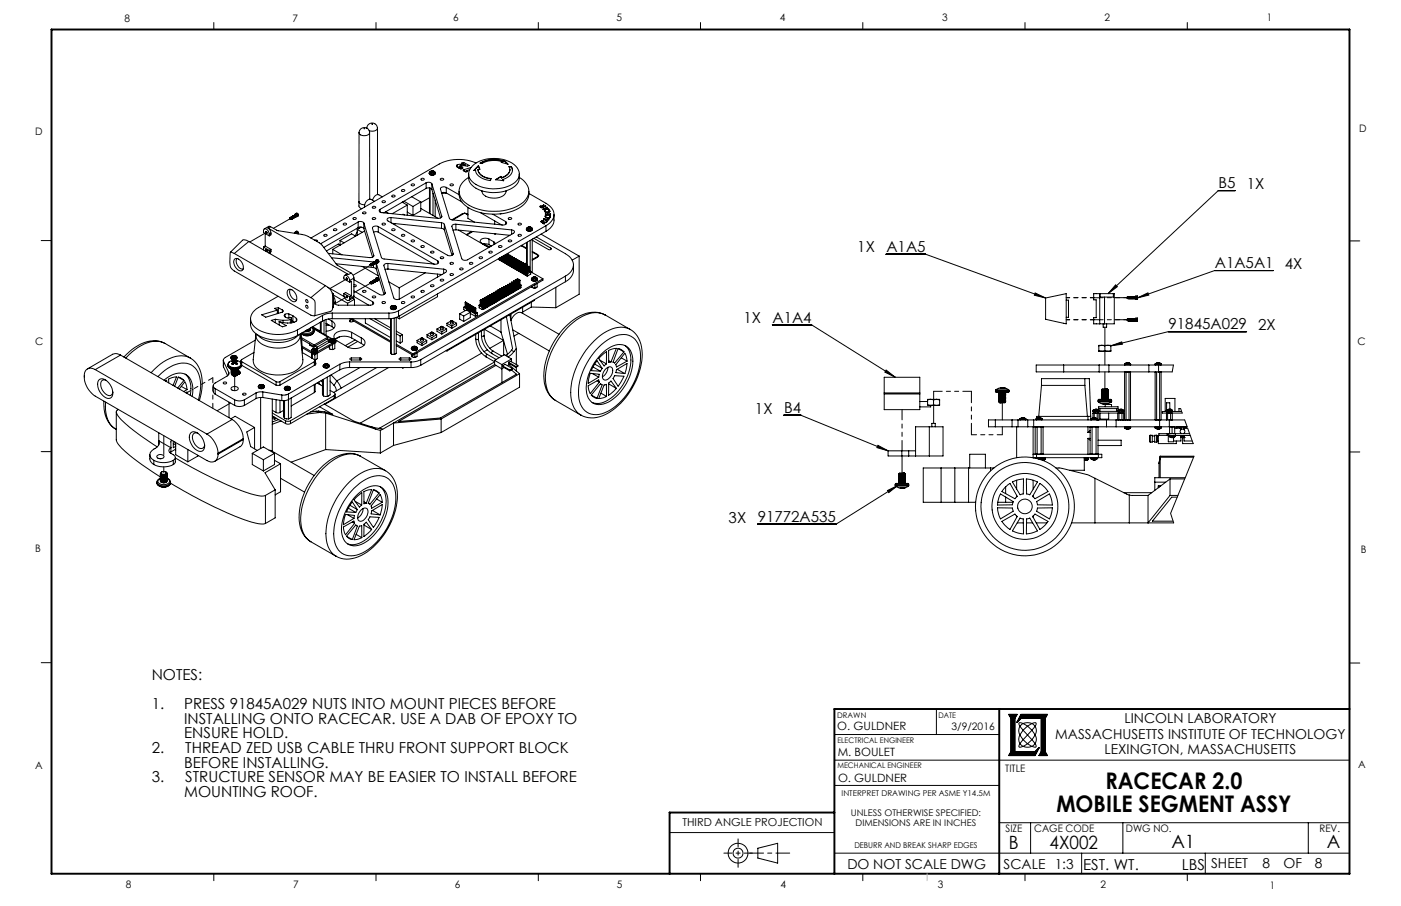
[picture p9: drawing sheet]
<svg xmlns="http://www.w3.org/2000/svg" width="432mm" height="279mm" viewBox="0 0 432 279" stroke-linecap="round" stroke-linejoin="round" font-family="sans-serif">
<defs><g id="words">
<g font-size="7.1">
<text x="340.7" y="243.5">RACECAR 2.0</text>
<text x="325.6" y="250.5">MOBILE SEGMENT ASSY</text>
</g>
<g font-size="5.6">
<text x="311" y="261.9">B</text>
<text x="323.5" y="261.9">4X002</text>
<text x="361" y="261.5">A1</text>
<text x="408.9" y="261.5">A</text>
</g>
<g font-size="4.7">
<text x="375.5" y="58.1">B5</text>
<text x="384.2" y="58.3">1X</text>
<text x="264.2" y="77.8">1X</text>
<text x="273.2" y="77.7">A1A5</text>
<text x="374.4" y="82.8">A1A5A1</text>
<text x="396" y="82.9">4X</text>
<text x="229.1" y="99.6">1X</text>
<text x="238.1" y="99.5">A1A4</text>
<text x="360.1" y="101.6">91845A029</text>
<text x="387.7" y="101.7">2X</text>
<text x="232.7" y="127.5">1X</text>
<text x="241.6" y="127.4">B4</text>
<text x="224.6" y="161.2">3X</text>
<text x="233.5" y="161">91772A535</text>
<text x="46.8" y="209.6">NOTES:</text>
<text x="46.8" y="218.6">1.</text>
<text x="56.8" y="218.6">PRESS 91845A029 NUTS INTO MOUNT PIECES BEFORE</text>
<text x="56.8" y="223.1">INSTALLING ONTO RACECAR. USE A DAB OF EPOXY TO</text>
<text x="56.8" y="227.7">ENSURE HOLD.</text>
<text x="46.8" y="232.2">2.</text>
<text x="57.1" y="232.2">THREAD ZED USB CABLE THRU FRONT SUPPORT BLOCK</text>
<text x="56.8" y="236.7">BEFORE INSTALLING.</text>
<text x="46.8" y="241.2">3.</text>
<text x="56.8" y="245.8">MOUNTING ROOF.</text>
<text x="57.1" y="241.2">STRUCTURE SENSOR MAY BE EASIER TO INSTALL BEFORE</text>
<text x="333.8" y="268.1">EST. WT.</text>
<text x="364.2" y="268.1">LBS</text>
</g>
<g font-size="4.2">
<text x="325.3" y="227.9">MASSACHUSETTS INSTITUTE OF TECHNOLOGY</text>
<text x="346.6" y="223.1">LINCOLN LABORATORY</text>
<text x="340.4" y="232.6">LEXINGTON, MASSACHUSETTS</text>
<text x="261.2" y="267.9">DO NOT SCALE DWG</text>
<text x="309.3" y="267.9">SCALE 1:3</text>
<text x="373.3" y="267.8">SHEET</text>
<text x="389.1" y="267.8">8</text>
<text x="395.6" y="267.6">OF</text>
<text x="405.3" y="267.6">8</text>
</g>
<g font-size="3.5">
<text x="258" y="225.1">O. GULDNER</text>
<text x="258.2" y="233.2">M. BOULET</text>
<text x="258.3" y="241">O. GULDNER</text>
</g>
<text font-size="3.4" x="210.3" y="254.6">THIRD ANGLE PROJECTION</text>
<g font-size="3.2">
<text x="38.3" y="6.7">8</text>
<text x="90.2" y="6.7">7</text>
<text x="139.7" y="6.5">6</text>
<text x="190" y="6.5">5</text>
<text x="240.4" y="6.5">4</text>
<text x="290.4" y="6.5">3</text>
<text x="340.4" y="6.5">2</text>
<text x="390.4" y="6.5">1</text>
<text x="10.9" y="41.6">D</text>
<text x="418.9" y="40.7">D</text>
<text x="10.9" y="106.3">C</text>
<text x="418.4" y="106.4">C</text>
<text x="10.8" y="170.2">B</text>
<text x="419.4" y="170.6">B</text>
<text x="293.3" y="225.1">3/9/2016</text>
<text x="10.8" y="237.2">A</text>
<text x="309.8" y="238.2">TITLE</text>
<text x="418.6" y="236.8">A</text>
<text x="310" y="256.5">SIZE</text>
<text x="318.8" y="256.5">CAGE CODE</text>
<text x="347" y="256.5">DWG NO.</text>
<text x="406.7" y="256.5">REV.</text>
<text x="38.8" y="273.8">8</text>
<text x="90.4" y="273.8">7</text>
<text x="140.2" y="273.8">6</text>
<text x="190.1" y="273.9">5</text>
<text x="240.5" y="273.8">4</text>
<text x="289" y="273.9">3</text>
<text x="339.1" y="273.8">2</text>
<text x="391.4" y="274.1">1</text>
</g>
<g font-size="2.8">
<text x="262.2" y="251.8">UNLESS OTHERWISE SPECIFIED:</text>
<text x="263.7" y="254.6">DIMENSIONS ARE IN INCHES</text>
</g>
<g font-size="2.5">
<text x="259.4" y="245.4">INTERPRET DRAWING PER ASME Y14.5M</text>
<text x="263.3" y="261.5">DEBURR AND BREAK SHARP EDGES</text>
</g>
<g font-size="2.4">
<text x="258" y="221.3">DRAWN</text>
<text x="289.2" y="221.3">DATE</text>
<text x="258.1" y="229.1">ELECTRICAL ENGINEER</text>
<text x="258.1" y="237">MECHANICAL ENGINEER</text>
</g>
</g></defs>
<g fill="none" stroke="#000" stroke-width=".31">
<path d="M65.9 6.9v2.2M115.9 6.9v2.2M165.9 6.9v2.2M215.9 6.9v2.2M265.9 6.9v2.2M315.9 6.9v2.2M365.9 6.9v2.2M112.2 39.7h.2zM113.1 39.5a1.62 1.62 0 0 1 1.6-1.5 1.62 1.62 0 0 1 1.6 1.5M114.6 38.3l.2-.1zM116.3 39.5a1.79 1.79 0 0 1-2.5 .8M116.3 39.5v20.5"/>
<path d="M110.7 40.9a1.62 1.62 0 0 1 1.6-1.6 1.62 1.62 0 0 1 1.6 1.6M110.7 40.9l-.1 22.7 .9 .8M110.7 40.9a1.89 1.89 0 0 0 3.2 0M113.9 40.9v20.5M123.8 58.6a.47 .47 0 0 1 .5-.2 .47 .47 0 0 1 .3 .5l-.6 .1zM126.9 56.8l.8 .1a.5 .5 0 0 1-.5 .4 .5 .5 0 0 1-.4-.4zM129.8 55.2a.47 .47 0 0 1 .5-.3 .47 .47 0 0 1 .3 .6l-.6 .1zM131.3 56.4a1.38 1.38 0 0 1 1.8 .3M131.3 58.1a1.38 1.38 0 0 1 1.8 .3M131.3 56.4l-14.1 8.2M131.3 56.4v1.7M131.3 58.1l-13 7.6"/>
<path d="M132.3 53.3a1.09 1.09 0 0 0 1.9 0M132.3 53.4a1.09 1.09 0 0 0 1.9 0M132.3 53.3v.1M132.3 53.3a1 1 0 0 1 .9-.6 1 1 0 0 1 1 .6M132.3 53.4a1.01 1.01 0 0 0 .9 .6 1.01 1.01 0 0 0 1-.6M132.4 58v7.8M132.5 52.9l.8-.2a.52 .52 0 0 1 .6 .3 .52 .52 0 0 1-.1 .6h-1.2l-.2-.3zM132.6 58v7.9M132.9 53.1l-.1 .1 .2 .1M132.9 53h.1M132.9 53.1h.1M132.9 53.1l.1 .2"/>
<path d="M133 53h.1M133 53l-.1 .1M133 53v.3M133 52.8h.1M133 52.8l-.1 .2M133 52.8v.5M133.1 56.7v1.7M133.1 56.7l3 9.9M133.1 58.4l2.7 8.8M133.1 53.2l-.1 .1M133.1 53.2h.1M133.1 52.8l.1 .1"/>
<path d="M133.1 52.8h.1M133.1 52.8v.4M133.2 53.2h-.1M133.2 53.2h.1M133.2 52.9h.1M133.2 52.9v.3M133.3 53.2h.1M133.3 53.2l.2 .1M133.3 52.8h.1M133.3 52.8l-.1 .1M133.3 52.8v.4M133.3 52.8l.1 .4"/>
<path d="M133.5 59.6v6.8M133.5 53v.1M133.5 53h.1M133.5 52.8v.2M133.5 52.8h-.2M133.5 52.8v.5M133.5 53v.3M133.5 53.1l.2 .1-.2 .1M133.5 53.1h.1M133.5 53.1v.2M134.2 53.3v.1M135.7 55.2a.58 .58 0 0 1 .6-.2 .58 .58 0 0 1 .4 .4 .58 .58 0 0 1-.5 .2 .58 .58 0 0 1-.5-.4z"/>
<path d="M136.1 59.5l.8-.2 .6 .2M137.5 57.8a1.17 1.17 0 0 0-1.8 .5l2.8 9 .8 .5M137.5 57.8l4 2.2M137.5 57.8v1.7M137.5 59.5l4.8 2.8M137.7 59.5l-1.5 .2M138.7 56.9a.58 .58 0 0 1 .6-.2 .58 .58 0 0 1 .4 .4 .57 .57 0 0 1-.5 .2 .57 .57 0 0 1-.5-.4zM140.9 50.9l-.1 .1a1.44 1.44 0 0 0 1.7 1M140.9 50.9v.6M141.5 59a5.5 5.5 0 0 0 4 5.7 16.2 16.2 0 0 0 15.8-1.5l1.3-1.7 .4-2.5M141.5 51.4v.5M141.6 51.5h.1"/>
<path d="M141.6 51.5v.4M141.7 51.5h-.1M141.7 51.5v.5M142.1 51.4l.4 .1M142.1 51.4l-.4 .1M142.1 51.4v.7M142.1 50.7l1.3 .2M142.1 50.7l-1.2 .2M142.1 50.7v.4M142.5 51.5l.1 .3M142.5 51.5v.5M142.6 51.8l-.1 .2"/>
<path d="M142.6 51.8v.1M142.9 52.4v.3M142.9 50.1l1.7 .9-.6 .2-1.8-.1-.6 .2v.2M142.9 50.1v.5M142.9 52.7l.6 .3 .6-.1-.4-.2M142.9 50.1l-.6 .2 1.1 .6M143.1 52.3l-.2 .1M143.1 52.3v.5M143.4 50.9v.2M143.7 52.7v.3M144.4 54.7a4.5 4.5 0 0 0-2.2 6.5 13.2 13.2 0 0 0 11.8 3.9 11.5 11.5 0 0 0 8.3-3.9 4.3 4.3 0 0 0-1.7-6.1l-.5-.4M144.5 53.7a5.6 5.6 0 0 1 5.1-4.6 10.8 10.8 0 0 1 9.4 2.1 4.5 4.5 0 0 1-2.5 7.5 11.4 11.4 0 0 1-10.9-1.5l-1.1-1.6-.1-1.9a5.3 5.3 0 0 0 4.7 4.2 10.7 10.7 0 0 0 10.4-2.5l.6-1.7"/>
<path d="M144.8 52.3l-1.1 .4M145.2 51.6l-2.1 .7M146.7 50.3a13.5 13.5 0 0 0-11.3 .3l-39.6 22.8M147.4 52.3a3.7 3.7 0 0 0 3.9 2.9M147.5 51.1l-1.4 1.5 .5-.2a3.9 3.9 0 0 0 3.7 3.2l.9 .1 .1-.6a3.9 3.9 0 0 1-3.9-2.9h.5M147.5 51.1l-1.3 1.4M147.5 51.1l.4 1.2M148.6 58.8a2.91 2.91 0 0 0 3.4 2.3 3.3 3.3 0 0 0 4-2.1v-.2M154.4 54.4l.2 .4M154.4 54.4l-1.7 1 2.6 .3-.3-.3M154.4 54.5l-1.6 .9M154.4 54.5l.2 .4"/>
<path d="M154.4 54.4v.1M154.6 54.8v.1M154.8 49.9l-.2 .2M155 55.4l.2 .3M155.2 49.6a8.9 8.9 0 0 0-7.2 .7l.3 .1a8.6 8.6 0 0 1 6.5-.5M155.2 49.8a9 9 0 0 0-7.1 .5M155.2 49.6v.2M155.4 49.5l1.2 1.2-2.1-.6 .3-.2M155.4 49.5l-.2 .1M155.4 49.6l1.1 1M155.4 49.5v.1M155.4 49.6l-.2 .2"/>
<path d="M156.9 51.5h.7M157.2 52.3a2.96 2.96 0 0 1-2.6 2.6M157.6 51.4a2.63 2.63 0 0 1-1.8 3.7l-.8 .3M157.6 51.4h-.7a2.27 2.27 0 0 1-1.6 3.1l-.7 .3M157.6 51.5l.3 1M157.6 51.4v.1M163 59.7l5.3 3a3.7 3.7 0 0 1 2.1 4.9l-.9 1.1-1.2 .9M380.7 58.8h-5.2l-34 31.8M12.7 74.2h3.2M72.2 78.2l-1.1-.4a10.1 10.1 0 0 0 .1 4.8l1 1 23.9 13.7h.9l.1-3.4a1.85 1.85 0 0 0-1.3-2.1M72.2 78.2l23.6 13.6M72.3 79.9a1.83 1.83 0 0 1 2.5 1.5l.1 .4a1.09 1.09 0 0 1-.2 1.6 1.09 1.09 0 0 1-1.5-.3 2.7 2.7 0 0 1-.9-3.2z"/>
<path d="M73.1 79.7a2.28 2.28 0 0 0 1.9 3.3M76.7 74.5l-.8-.4-1-.1-3.9 3.8M76.7 74.5l-4.5 3.7M76.7 74.5l23.6 13.6M81.2 76.2v.9M81.2 76.2l1.8 1M81.7 75.9l1.8 1M81.7 72v3.9M81.7 75.9l-.5 .3M82.1 71.4l.2 .5M82.1 76.9l.2 .5M82.6 70.3l.7 .7 .2 .9"/>
<path d="M82.6 70.3l24.8 14.4M83 72.2a1.38 1.38 0 0 0-1.6-1.5l-.2 1 1.8 1M83 77.8l-.1 .3M83 72.2v.5M83 77.2v.6M83.4 69.9l2.3 1.3 8.2 1.3 4.5 2.4 .8 .7 4.7 6.2 4.3 2.4M83.4 69.9l-.5-.1-1.4 .8M83.4 69.9l-.8 .4M83.5 77.4l-.5 .7M83.5 71.9v.5l-.5 .3M83.5 76.9v.5M83.5 71.9l-.5 .3"/>
<path d="M83.5 76.9l-.5 .3M83.5 77.4l-.5 .4M89.3 67.2l.2 .5-.2-.4M89.3 67.2l.3 .1v.4M89.3 67.3l.3 .3M89.4 67.2h.1M89.4 67.2l.2 .3-.1 .2M89.4 67.2l.3 .1-.1 .3M89.4 67.2l-.1 .1M89.4 67.2h-.1M89.4 67.2l.3 .2v.2M89.5 67.1l.3 .2-.1 .3"/>
<path d="M89.5 67.1l.3 .1v.4M89.5 67.1h.1M89.5 67.1l.4 .1v.3v-.3zM89.6 67.7h.1M89.6 67h.1M89.6 67l.3 .2v.3M89.6 67l.4 .2v.3M89.7 67.6h.1M89.7 67l.4 .2-.1 .2M89.7 67l.3 .1v.3M89.7 67h.1M89.8 67.6h.1"/>
<path d="M89.8 66.9h.1M89.8 66.9l.3 .4M89.9 66.9h.1M89.9 66.9l.3 .1-.1 .3M89.9 66.9l.3 .2v.2M90 66.8h.1M90 66.8l.3 .3-.1 .2M90 66.8l.3 .2v.3M90 67.4h.1M90.1 66.8h.1M90.1 66.8l.2 .1v.3M90.1 66.8l.3 .4"/>
<path d="M90.1 66.7h.1M90.1 66.7l.3 .2v.3M90.1 66.7l.4 .3v.2M90.2 67.3h.1M90.2 66.7h.1M90.2 66.7l.4 .2-.1 .2M90.2 66.7l.3 .1v.3M90.3 67.3h.1M90.3 66.6h.1M90.3 66.6l.3 .2v.3M90.3 66.6l.3 .5M90.4 66.6h.1"/>
<path d="M90.4 66.6l.3 .1-.1 .3M90.4 66.6l.3 .2v.2M90.4 67.2h-.1M90.5 67.2h.1M90.5 66.5l.3 .3-.1 .2M90.5 66.5h.1M90.5 66.5l.3 .2v.3M90.5 67.1h.1M90.6 66.5h.1M90.6 66.5l.2 .1v.4M90.6 66.5l.3 .4M90.6 67.1h.1"/>
<path d="M90.6 66.5l.3 .1v.3M90.6 66.5l.4 .2-.1 .2M90.7 67h.1M90.7 66.4l.3 .1v.4zM90.7 72h.2M90.8 67h.1M90.8 71.9l.2 .1M90.8 66.4h.1M90.8 71.9h.1M90.8 66.4l.3 .4zM90.8 72h.4M90.8 71.9l.3 .1"/>
<path d="M90.8 66.9h.1M90.9 71.9h.1M90.9 71.9l.3 .1M90.9 66.9h.1M90.9 66.3l.4 .2-.1 .2M90.9 66.3l.4 .1v.3M90.9 66.2v-.2a.46 .46 0 0 1 .6 .2 .46 .46 0 0 1-.1 .6h-.1M90.9 66.2v-.1a.37 .37 0 0 1 .6 .1 .37 .37 0 0 1-.3 .5M90.9 71.7l.2-.2 .3 .1 .2 .5-.4-.6-.3 .3 .4 .2-.4-.1M90.9 66.2v.1M90.9 71.7v.1M91 66.9h.1"/>
<path d="M91.1 66.2h.1M91.1 71.8h.1M91.1 66.2l.3 .4zM91.1 65.9a.55 .55 0 0 1 .6 0 .55 .55 0 0 1 .2 .6l-.4 .3M91.1 71.8l.3 .2-.2-.2-.2 .1M91.1 71.5l.2-.2a.6 .6 0 0 1 .6 .8M91.1 71.8l.3 .2-.1-.2M91.1 66.7l.1-.2-.3-.2 .3 .4M91.1 66.2l.3 .3-.1-.2M91.3 66.7h.1M91.6 65.8h.1M91.6 71.3v.1"/>
<path d="M91.6 65.8l.3 .6M91.6 71.4l.3 .5M91.9 71.9v.1M96.9 74a.45 .45 0 0 1 .6-.1 .45 .45 0 0 1 .2 .6M99.8 72.5a.54 .54 0 0 1 .6-.3 .54 .54 0 0 1 .4 .5 .54 .54 0 0 1-.6 .2 .54 .54 0 0 1-.4-.4zM101.2 78.1l12.8 1.3a.89 .89 0 0 0 1.2-.7M102.2 79.5l12.9 1.3M102.6 76.9l2.8 1.7M102.6 76.9v1.4M102.8 70.7a.54 .54 0 0 1 .6-.2 .54 .54 0 0 1 .4 .4 .54 .54 0 0 1-.6 .3 .54 .54 0 0 1-.4-.5zM104.8 74.2l1.2 .7M104.8 74.2v1.4"/>
<path d="M104.8 75.6l-.5-.4-3.7 2.2M105.8 69a.47 .47 0 0 1 .6-.2 .47 .47 0 0 1 .3 .5l-.6 .1zM108.8 67.3a.47 .47 0 0 1 .6-.3 .47 .47 0 0 1 .3 .6l-.6 .1zM109.6 72.8l-1.2-.7-3.6 2.1M110.1 71.5l-.6 1.2M110.1 70.8v1.8M110.1 70.8l1.6 .8M110.4 68.5a1.38 1.38 0 0 1 1.7 .3M110.4 70.2a1.38 1.38 0 0 1 1.7 .3M110.4 68.5l-11.6 6.7M110.4 68.5v1.7M110.4 70.2l-10.6 6.1"/>
<path d="M110.6 62.2l.7 .8 1.1 .1M110.9 70l-.2 .4M111.3 70l-1.2 .8M111.8 65.5a.49 .49 0 0 1 .6-.2 .49 .49 0 0 1 .3 .6h-.6zM112.1 68.8l3.1 9.9M112.1 70.5l2.7 8.8M112.1 68.8v1.7M112.4 71.2l-9.8 5.7M114.8 63.8a.58 .58 0 0 1 .5-.2 .58 .58 0 0 1 .5 .4 .58 .58 0 0 1-.6 .2 .58 .58 0 0 1-.4-.4zM114.8 67.3a.58 .58 0 0 1 .5-.2 .58 .58 0 0 1 .5 .4 .58 .58 0 0 1-.6 .2 .58 .58 0 0 1-.4-.4zM115.1 71.6l.9-.2 .6 .2M115.2 78.7v.3"/>
<path d="M115.4 62.1l-1.1-.6a1.99 1.99 0 0 0-1.9 2.4M116.6 69.9a1.17 1.17 0 0 0-1.8 .5l2.7 9 .3 .3 16.5 1.8 .6-.2 .3-.3-.3-.6M116.6 69.9l18.3 10.5M116.6 69.9v1.7M116.6 71.6l17 9.8M117.2 64.6a.59 .59 0 0 0-.2 .7 .59 .59 0 0 0 .7 .3l17.2 1.7a.89 .89 0 0 0 1.2-.7M117.2 64.6v.8M117.8 62.1a.58 .58 0 0 1 .5-.2 .58 .58 0 0 1 .5 .4 .57 .57 0 0 1-.6 .2 .57 .57 0 0 1-.4-.4zM117.8 69a.58 .58 0 0 1 .5-.2 .58 .58 0 0 1 .5 .4 .57 .57 0 0 1-.6 .3 .57 .57 0 0 1-.4-.5zM117.8 60.7l-1-.6a1.76 1.76 0 0 0-2 1.6M118.9 65.3l.8 .5M120.5 67.1l-.9 .2-.3 .3 .1 .4 18.5 10.7a1.12 1.12 0 0 0 1.8-.5"/>
<path d="M120.5 67.1l15.6 1.6M120.5 67.1v1.6M120.8 60.4a.54 .54 0 0 1 .5-.3 .54 .54 0 0 1 .4 .5 .54 .54 0 0 1-.5 .2 .54 .54 0 0 1-.4-.4zM120.8 70.7a.54 .54 0 0 1 .5-.2 .54 .54 0 0 1 .4 .4 .54 .54 0 0 1-.5 .3 .54 .54 0 0 1-.4-.5zM120.9 68.9l15.2 1.5M121.9 69l-.4 .3M123.8 72.5a.47 .47 0 0 1 .5-.3 .47 .47 0 0 1 .3 .6h-.6zM124 62.3l1.5 1M124.2 62.2v.3M124.2 66l.5 .3M124.5 62.1l2.8 1.6M125.5 65.4l1.8 1"/>
<path d="M125.5 63.3l-4.6 2.6M125.5 63.3v3.1M126.8 74.2a.48 .48 0 0 1 .5-.3 .48 .48 0 0 1 .3 .6h-.7zM126.9 60.7l2.8 1.6M127.3 63.7v2.7M129.7 62.3v2.7l-2.4 1.4M129.7 64.3l5.3 3M129.7 62.3l-2.4 1.4M129.8 75.9a.48 .48 0 0 1 .5-.2 .48 .48 0 0 1 .3 .5h-.7zM132.4 61l-2.7 1.5M132.7 77.6a.5 .5 0 0 1 .6-.2 .5 .5 0 0 1 .3 .6h-.6zM134.1 61.7v5.1"/>
<path d="M135.7 79.3a.6 .6 0 0 1 1 .3 .57 .57 0 0 1-.6 .2 .57 .57 0 0 1-.4-.5zM136.1 68.7l.8 .5M136.1 70.4l.8 .5M136.1 68.7v1.7M136.1 66.6v.3M136.9 69.2l2.8 9M136.9 69.2v1.7M136.9 70.9l2.4 7.8M139.3 67.8l15.6 1.6 1.1-.4 .1-.3-.2-.4M139.7 78.2v.2M140.5 69.1a.95 .95 0 0 0-1.2 .8l3 9.9a1.39 1.39 0 0 0 1.8 .3l14.2-8.2a.58 .58 0 0 0 .2-.8 .58 .58 0 0 0-.8-.2M140.5 70.9l-.9 .1"/>
<path d="M140.5 69.1l17.2 1.8M140.5 69.1v1.8M140.5 70.9l16.7 1.7M141.3 70.9l9.3 5.4M142.5 65.9l.7-.1 .8 .1M142.5 65.9v.2M142.5 65.9l-3.2 1.9M144 65.9v.2M144 65.9l.2 .2M144.2 64v3.3l2 1.2M144.2 66.3l-1-.6-3.6 2.1M145.4 71.4l-1.7 1"/>
<path d="M145.7 71.4l-1.8 1.1M147.7 79.3a.48 .48 0 0 1 .6-.2 .48 .48 0 0 1 .3 .6h-.8zM148.1 65.6l6.5 3.8M148.9 75.2l1.8 .3M149.2 75.2l1.6 .9M150.7 77.6a.5 .5 0 0 1 .6-.2 .5 .5 0 0 1 .3 .6h-.6zM150.7 73.7a1.99 1.99 0 0 0-2.7 .6l.4 .7a4.1 4.1 0 0 0 2.6 1.1M150.7 73.7l1.5 .9M150.7 73.7v1.8M150.7 75.5l.7 .4M151.9 66.1l4 2.2M152.2 74.6l.4 .6"/>
<path d="M152.2 74.6v.8M152.4 72.1h.1M152.5 72.1h.1M152.5 68.1v1M153.6 79.8l.4 .4M153.7 75.9a.6 .6 0 0 1 1 .2 .57 .57 0 0 1-.6 .2 .57 .57 0 0 1-.4-.4zM154 79.6v.6M154.1 79.6h.1v.8l.4 .2M154.2 79.7l.4 .2M154.4 65.9l-.2 .1M154.6 79.3l.1 .4M154.6 79.9h.2v.8l.4 .2"/>
<path d="M154.6 79.9v.7M154.7 79.2v.5M154.9 79.1l-.2 .6M155.2 78.9v1.1h.1M155.3 78.8v1.2M155.5 78.7l-.2 1.3M155.5 79l.3 .2M155.8 78.6l.1 1.8M155.8 78.7l.1 .1M155.8 78.7l.1 .3 .1-.3M155.9 68.3v.9M155.9 78.5v.2"/>
<path d="M155.9 78.8v1.6M155.9 78.7h-.1M155.9 78.7h.1M156 78.7l-.1 .1M156.1 78.4v1.9l-.2 .1M156.1 79.3l.3 .2M156.4 78.5l.1 2.3M156.4 78.5h.3M156.4 79.1l.1 .2 .1-.2M156.4 78.4v.1M156.4 79.1h.1M156.4 78.4h.2"/>
<path d="M156.4 78.4h.1M156.5 78.4v.6M156.5 79.1v1.7M156.5 79l-.1 .1M156.5 79l.1 .1M156.6 79.1h-.1M156.6 78.4h-.1M156.6 78.4l.1 .1M156.7 74.2a.6 .6 0 0 1 1 .2 .57 .57 0 0 1-.6 .2 .57 .57 0 0 1-.4-.4zM156.7 67.3a.58 .58 0 0 1 .5-.2 .58 .58 0 0 1 .5 .4 .58 .58 0 0 1-.6 .2 .58 .58 0 0 1-.4-.4zM156.7 78.5v2.1l-.2 .2M156.7 79.7l.3 .2"/>
<path d="M157 78.8l.1 2.3M157 78.8h.3M157 79.4l.1 .2 .1-.2M157 79.4l.1 .1M157 78.7l.1 .1M157 78.7v.1M157 78.7h.2M157.1 78.8v.6M157.1 79.5v1.6M157.1 79.4h-.1M157.1 79.4h.1M157.2 79.4l-.1 .1"/>
<path d="M157.2 78.7l-.1 .1M157.2 78.7l.1 .1M157.3 78.8v2.2l-.2 .1M157.6 79.2l.1 2.2M157.6 79.2h.3M157.6 79.8h.2M157.6 79.8l.1 .2 .1-.2M157.6 79.1h.1M157.6 79.1v.1M157.6 79.1h.2M157.7 70.9v1.3M157.7 79.1v2.3"/>
<path d="M157.8 79.1h-.1M157.8 79.1l.1 .1M157.9 79.2v2.2h-.2M158.2 79.6l.1 2.2M158.2 79.6h.3M158.2 79.4h.2M158.2 79.4l.1 .1M158.2 79.4v.2M158.3 79.5v.5M158.4 79.4l-.1 .1M158.4 79.4l.1 .2M158.5 79.6v2.1l-.2 .1"/>
<path d="M158.8 79.9l.1 2.2M158.8 79.9h.2M158.8 79.8h.1M158.8 79.8v.1M158.8 79.8h.2M158.9 79.8v.6M159 79.8h-.1M159 79.8v.1M159 79.9l-.1 2.2M159.8 72.4l.9 .1a.46 .46 0 0 1-.5 .4 .46 .46 0 0 1-.4-.5zM159.8 68.9l.9 .1a.46 .46 0 0 1-.5 .4 .46 .46 0 0 1-.4-.5zM160.6 75.8l1.7 .9"/>
<path d="M160.8 75.9v-.2l1.5 .8M162.2 70.7l.3 .5M162.2 70.7l.3 .4M162.2 70.6v.1M162.3 74.8v8.1M162.4 70.3a1.01 1.01 0 0 1 1.7 .4 .99 .99 0 0 1-1 .5 .99 .99 0 0 1-.8-.7zM162.5 70.2l.8-.2a.6 .6 0 0 1 .6 .8 .95 .95 0 0 1-1.6-.4zM162.5 74.7v7.8M162.9 70.3h.1M162.9 70.3l-.1 .3 .3-.1M162.9 70.3v.3M162.9 70.1h.2"/>
<path d="M162.9 70.1v.2M162.9 70.1l.1 .5M163 70.6h-.1M163.1 70.5h.1M163.1 70.1l.1 .1M163.1 70.1h.1M163.1 70.1v.4M163.2 70.4l-.1 .1M163.2 70.4h.1M163.2 70.4l.1 .1M163.2 70.2h.1M163.2 70.2v.2"/>
<path d="M163.2 70.1v.1M163.2 70.1h.1M163.2 70.1l.1 .4M163.3 70.1v.4M163.4 70.1l.2 .1-.2 .1M163.4 70.1h-.1M163.4 70.3v.3M163.4 74.2v9.4M163.4 70.1l-.1 .5M163.4 70.3l.1 .3-.2-.1M163.4 70.3h.1M164 74.1l5 2.8h.8l.1-.2-.1-.2"/>
<path d="M164 73.8v10.3M164 77.5l1.7 1M164 77.8l2.1 1.1-2.1 1.1M164.1 70.7a1.01 1.01 0 0 1-1.6 .5M164.1 70.7l-.3 .5-1.3-.1M164.1 70.6v.1M164.2 73.7v.5M164.5 73.5l5.3 3M165.3 73.1l9 5.1a3.6 3.6 0 0 1 2.5 3.5 3.6 3.6 0 0 1-2.5 3.5M165.7 78.5a.49 .49 0 0 1 .2 .4 .49 .49 0 0 1-.2 .4l-1.7 1M165.7 78.5v.2M166.5 63.6h.7"/>
<path d="M166.5 63.6l-.1 .1 .4 .4M166.5 63.6v.3M166.6 63.7v.2M166.8 63.9h.1M166.8 72.2l11.7 6.8M166.8 63.9v.1M166.8 63.9v.2M166.9 68.2l-.2 .2 1.1 .6-.4-.3M166.9 68.2v.3M167.2 63.6v.1M167.3 68.6l.1 .1M167.3 68.6v.2"/>
<path d="M167.4 63.8v.1M167.4 68.7v.2M167.4 63.8l-.6 .1M167.4 68.1l.2 .4M167.4 68.1l-.5 .1M167.4 68.1l.1 .5M167.5 63.7l-.1 .1M167.5 63.7v.2M167.5 63.1l.2 .2-.4 .4-.5-.1-.2 .1 .2 .2M167.5 63.1l-.3 .5M167.5 63.1v.3M167.6 68.5l.8 .1-1-.1-.1-.3-.4 .1 .4 .3"/>
<path d="M167.6 68.5v.1M167.6 67.5l1 .9-.2-.3M167.6 67.5l1.6 .2-1.3-.1M167.6 64.5v.1M167.6 67.5v.1M167.9 67.6l.4 .4M167.9 67.6v.2M168 65v.3M168 66.6l.2 .5 .6 .2M168 66.6v.2M168.1 63.5v.2M168.1 63.5l.1 .1-1.4 .5"/>
<path d="M168.1 63.5l-.6 .2M168.1 66.4l.2 .1-.1 .2M168.1 66.4l-.1 .2M168.1 66.4v.6M168.2 67v-.3l.6 .5M168.3 69.6l-45.5 26.2M168.3 66.3v-.6h-.2v.5l1.6 .2v-.6h-.2v.6M168.3 66.1l.5 .1M168.3 69.6v1.7M168.3 71.3l-45.5 26.3M168.3 68v.1M168.4 68.1v.1"/>
<path d="M168.5 64.3l.1 .2M168.5 64.3h-.2l.2 .2h-.9M168.5 64.3v.3M168.5 67.8l-.1 .3M168.5 67.8l-.2 .2M168.5 67.8v.2M168.6 64.5h.5M168.6 63.9l-1 .6M168.6 63.9l-1.3 .6h1.8M168.6 63.9v.2M168.6 64.5v.1M168.8 66.3l.1-.5v.5"/>
<path d="M168.8 67.2v.1M168.9 66.2l.6 .1M168.9 65.4v.1M169.1 64.5v.1M169.3 64.8h-.2l.1 .5-.3 .1M169.3 64.8l.2 .3M169.3 64.8v.6M169.4 66.9v.3M169.5 65.1a1 1 0 0 1-1.8-.2h.3v.2l.3 .2 .6 .1M169.5 65.1v.2M169.6 66.8l-.8 .4M169.6 66.8l-.1 .4-.7 .1"/>
<path d="M169.6 66.8v.1M169.8 76.5v.4M170.7 66.1a4.5 4.5 0 0 1-2.4 5.2M178.5 79l-2.1 1.2M178.5 79v11.7l-7.2 4.2M273.1 78.4h12.2l37 13.5M415.9 74.3h3.2M77.2 98.3a5 5 0 0 0 4.1 5.9 13.5 13.5 0 0 0 10.4-.7M84.8 98.5l2.4 .3M84.8 98.5l-1.2 .3 3.4 2 1.2-.4-2.2-1.2M84.8 98.5v1M85.5 95.6v1.1"/>
<path d="M85.7 91.4l-6 3.4a3.5 3.5 0 0 0-1.2 6 12.6 12.6 0 0 0 13.2 .9M85.8 94.9l1.2 .7M85.8 94.9l-1.2 .2 .9 .5M85.8 94.9v1.7M85.8 96.6h.1M85.8 96.6l-.3 .1M86 99.2v1M87 95.6l.3 .3-.2 .3-5.2 1.6-1.3-.7 4.9-1.5M87 95.6v.6M87.2 98.8v.6M87.8 96.9l-.1 .2a1.27 1.27 0 0 0 1.9 .8l.3 .3-.4 .3M87.8 96.9v.8"/>
<path d="M88.8 89.4a1.83 1.83 0 0 1 2.4 1.4l.2 .5a1.09 1.09 0 0 1-.2 1.6 1.09 1.09 0 0 1-1.6-.3 2.61 2.61 0 0 1-.8-3.2zM89 96.8l1.3 .6M89 96.8l-1.2 .1M89 96.8v1.3M89.5 98.5l-2.3 .3M89.5 98.5v1.1M89.5 89.2a2.33 2.33 0 0 0 1.9 3.3M89.9 98.1v1.5M89.9 98.9l.4 .2M90.3 97.4l1 .8M90.3 97.4v1.7M90.3 99.1l.4 .3"/>
<path d="M91.3 98.2a.59 .59 0 0 1 .2 .6 .59 .59 0 0 1-.4 .4 7.3 7.3 0 0 1-5.1 0M91.3 98.2v.8M94.3 94.2a.46 .46 0 0 1 .6 .2 .46 .46 0 0 1-.3 .6l-.4-.4zM94.3 92.4a.46 .46 0 0 1 .6 .3 .46 .46 0 0 1-.3 .6l-.4-.4zM98.6 99.5l.1 .1M98.7 99.4v3M99 99.2v3.4M99.4 97.3l-7.7 4.4M99.4 97.3v1.7M99.4 99l-7.7 4.5M99.9 98.8v4.3M100.3 88.1a3.8 3.8 0 0 1 2.3 3.8v2.5a1.43 1.43 0 0 1-.7 1.6l-5 1.4"/>
<path d="M100.3 88.1l-4.5 3.7M100.5 99.9h.3M100.5 98.5v5M100.5 99.7l1.8 1.1M101.1 88.6l5 2.9M101.2 98.4l1.1 .6M102.3 99a1.46 1.46 0 0 1 .9 1.6 1.46 1.46 0 0 1-1.4 1.2l-1.3 .4M102.3 99v1.8M102.4 90.4l.3 .2M102.4 96.6l-1.6 .1-1.4 .6M102.4 98.3l-1.6 .2-1.4 .5M102.4 96.6h17.5"/>
<path d="M102.4 96.6v1.7M102.4 98.3h17.5M102.7 90.6l.1 3.6-.3 .8M102.7 90.6l-.3 .1M102.8 91l4.3 2.5M102.8 91.4l.4 .8 .1 1.3M103.3 93.5v.1M103.3 93v.7M103.6 81.4l11.5 1.1M106 90.5a1.61 1.61 0 0 0 1.6 2.1l.2-.5M106 90.5l.5-.3 1.8 1M106 90.5l1.8 1"/>
<path d="M106.8 85.8l.3 .4M106.8 91.3l.3 .5M106.8 85.7v.1M107.1 93.5v.6M107.4 84.7l-.5-.1-.6 .3M107.8 86.5a1.41 1.41 0 0 0-1.6-1.5l-.2 1 1.8 1M107.8 98.3l12.6 7.3M107.8 86.5v.5M107.8 91.5v.6M107.8 87l.5-.3v4.5M107.8 98.8l-.1 .3 .3 .2 1-.3M107.8 98.8v.4"/>
<path d="M108.2 84.2l.6 .7 .3 .9M108.2 84.2l-.8 .5M108.2 98.5l-.4 .3M108.3 91.2l-.5 .3M108.5 98.3l11.9 6.9M108.7 92l.6 .3M109.1 86.3l7.8 4.5a1.12 1.12 0 0 0 1.8-.5M109.1 87.8l.6 .1 .1 .2-.7 .3M109.1 91.3l-.3 .6-1.3 .7M109.1 89.7l5.8 3.4M109.1 91.4l4.6 2.7M109.1 85.8l-1.3 .7"/>
<path d="M109.1 85.8v5.5M109.1 91.3l-1.3 .8M109.3 92.3l-2.2 1.2M109.3 92.3v1.8M111.6 82.2l5 2.9M111.8 89.7a.5 .5 0 0 1 .6-.2 .5 .5 0 0 1 .3 .6h-.6zM112.6 98.3v1.3l7.8 4.5M114.1 81.6l.2 .4-.2-.4M114.1 81.6l.2-.1 .1 .5M114.1 87.1l.2 .4-.2-.3M114.1 87.1l.3 .1v.3M114.1 98.3l6.3 3.6"/>
<path d="M114.1 81.6l.3 .3M114.1 87.2l.3 .2M114.1 87.3l.1 .2zM114.1 81.5l.3 .2-.1 .3M114.1 81.5v.1M114.1 87.1h.3l.1 .4M114.2 87.1l.2 .1-.1 .3M114.2 87.1l-.1 .1M114.2 87.1h-.1M114.2 87h.1M114.2 81.5l.3 .4zM114.2 87l.2 .1 .1 .4"/>
<path d="M114.2 87.1h.3l.1 .3M114.3 81.4h.1M114.3 81.4l.2 .1 .1 .4M114.3 81.4l.3 .2v.2M114.3 87h.1M114.3 87l.4 .1v.3M114.3 87l.3 .1v.3M114.3 86.9h.1M114.4 81.4h.1M114.4 81.4l.3 .1v.3M114.4 87h.3v.3M114.4 86.9l.2 .1 .1 .3"/>
<path d="M114.4 87.5h.1M114.4 82h.1M114.4 86.9h.1M114.4 81.3l.3 .1 .1 .4zM114.4 86.9l.4 .1v.3M114.5 86.9h.3v.4M114.5 81.9h.1M114.5 81.3h.1M114.5 87.5h.1M114.5 81.3l.3 .1v.3v-.3l-.3-.1M114.5 86.8v.1M114.6 81.9h.1"/>
<path d="M114.6 87.4h.1M114.6 86.8h.1M114.6 81.2h.1M114.6 81.2l.3 .5zM114.6 86.8h.3l.1 .4M114.6 86.8l.3 .1v.3M114.7 81.8h.1M114.7 87.4h.1M114.7 86.7h.1M114.7 81.2l.3 .4M114.7 81.2h.2l.1 .4M114.7 86.7l.3 .2v.3"/>
<path d="M114.7 86.8l.2-.1 .2 .4M114.8 81.8h.1M114.8 87.3h.1M114.8 81.1l.3 .2v.3l-.1-.4zM114.8 91.4a.6 .6 0 0 1 1 .3 .57 .57 0 0 1-.6 .2 .57 .57 0 0 1-.4-.5zM114.8 86.7h.1M114.9 81.1h.1M114.9 86.6h.1M114.9 81.1l.3 .2-.2 .2M114.9 81.1l.3 .3-.1 1.1M114.9 86.7l.2-.1 .2 .4M114.9 86.6l.2 .1v.4"/>
<path d="M114.9 93.1a.65 .65 0 0 1 .1 .8 .65 .65 0 0 1-.9 .2h-9.8a.92 .92 0 0 1-1-.6M114.9 93.1v.8M114.9 87.2v-.2l-.4-.2 .3 .5M114.9 87.2h.1M114.9 81h.1M114.9 81l.4 .5M114.9 81l.3 .1 .1 .4M114.9 86.6l.4 .1v.3M115 86.6l.3 .1v.3M115 81.6h.1M115 81l.3 .1v.4M115 81h.1"/>
<path d="M115 81l.3 .1v.3M115.1 87.1h.1M115.1 81h.1M115.1 86.5h.1M115.1 81l.3 .1v.3M115.1 86.5h.3l.1 .4M115.1 86.5l.3 .1v.3M115.1 80.8h.2M115.1 82.5l.9 .5M115.1 80.8v.1M115.1 87.1v-.3l-.3-.1 .3 .4M115.2 80.9h.1"/>
<path d="M115.2 86.5h.1M115.2 80.9l.3 .5M115.2 86.5l.3 .1v.3M115.2 87.1h-.1M115.2 86.5l.4 .1v.3M115.3 81.5h.1M115.3 87h.1M115.3 86.4h.1M115.3 80.9h.2l.1 .4M115.3 80.9h.1M115.3 80.9l.2-.1 .1 .4M115.3 80.9l.3 .1v.3"/>
<path d="M115.3 86.4l.3 .5M115.3 81.4v.1M115.4 80.8h.1M115.4 86.4h.1M115.4 80.8l.3 .4M115.4 86.4l.2 .4M115.4 86.4l.2-.1 .1 .4M115.4 86.9l-.1-.3-.3-.1 .3 .2v.3M115.4 81.4h.1M115.4 86.3h.1M115.4 86.3l.3 .2v.2M115.4 86.9v.1"/>
<path d="M115.5 98.3l4.9 2.8M115.5 81.4h.1M115.5 86.9h.1M115.5 80.7l.2 .1 .1 .3M115.5 80.7h.1M115.5 86.3h.1M115.5 86.3l.3 .4M115.6 81.3h.1M115.6 86.9h.1M115.6 86.2h.1M115.6 80.7l.3 .1v.3M115.6 86.3l.3-.1 .1 .4"/>
<path d="M115.6 86.2l.3 .1v.3M115.6 80.6v.1M115.6 81.2h.1M115.7 80.6h.1M115.7 86.2h.1M115.7 80.6l.3 .5M115.7 86.2l.3 .1v.3M115.7 86.2l.4 .1v.3M115.7 81.2h.1M115.7 86.7h.1M115.7 80.6h.3l.1 .4M115.7 80.6l.4 .1v.3"/>
<path d="M115.7 80.5v-.2a.47 .47 0 0 1 .6 .2 .47 .47 0 0 1-.1 .6 .43 .43 0 0 0 .1-.5 .43 .43 0 0 0-.6-.2v.2M115.7 86a.37 .37 0 0 1 .6 .1 .37 .37 0 0 1-.2 .5M115.7 80.5h.1M115.7 86v.1M115.8 86.1l.3 .5M115.8 86.1v-.2a.36 .36 0 0 1 .5 .2 .36 .36 0 0 1-.3 .5M115.8 81.1h.1M115.8 86.7h.1M115.8 80.3l.3-.2a.55 .55 0 0 1 .6 .4 .55 .55 0 0 1-.4 .6M115.8 85.8l.3-.2a.55 .55 0 0 1 .6 .5 .55 .55 0 0 1-.4 .6M115.9 86.1h.1M115.9 80.5l.3 .5z"/>
<path d="M115.9 86.1h.2l.1 .4-.1-.4h-.3M115.9 80.5h.1M115.9 80.5l.3 .2M115.9 86.6l-.1-.3h-.3l.3 .1v.3M115.9 86.1l.3 .2M115.9 81.1l.1 .2M115.9 81.1h.1M115.9 86.6h.1M116 81.1h.1M116 86.6h.1M116 81.3l2.7 9M116 81.3v1.7"/>
<path d="M116 83l2.4 7.8M116.1 81h.1M116.1 86.6h.1M116.1 80.6l.1 .1M116.1 86.1l.1 .2M116.2 80.7v.1M116.2 86.3h.1M116.4 80.1l.3 .6M116.4 85.7l.3 .5M116.7 86.2v.1M117.8 93.2a.57 .57 0 0 1 .6-.2 .57 .57 0 0 1 .4 .4 .56 .56 0 0 1-.6 .2 .56 .56 0 0 1-.4-.4zM118.7 90.3v.2"/>
<path d="M119.6 81.2a.95 .95 0 0 0-1.3 .8l3.1 9.9a1.39 1.39 0 0 0 1.8 .3l14.1-8.2a.58 .58 0 0 0 .2-.8 .58 .58 0 0 0-.8-.2M119.6 83l-.9 .1M119.6 81.2l17.1 1.8M119.6 81.2v1.8M119.6 83l16.6 1.7M119.8 86.9l3.2 1.9M119.9 96.6v1.7M120.3 94.8a1.03 1.03 0 0 1 .9-.6 1.03 1.03 0 0 1 1 .6M120.3 94.9a1.01 1.01 0 0 0 .9 .6 1.01 1.01 0 0 0 1-.6M120.3 94.8a1.06 1.06 0 0 0 1.9 0M120.3 94.9a1.06 1.06 0 0 0 1.9 0M120.3 94.8v.1"/>
<path d="M120.4 98.2v10.5l.2 .5M120.6 94.4l.8-.2a.6 .6 0 0 1 .6 .8 .91 .91 0 0 1-.9 .3 .91 .91 0 0 1-.7-.8zM120.6 98.2v11M121 94.5h.1M121 94.5l-.2 .2 .2 .1M121 94.4h.1M121 94.4v.1M121 94.5v.3M121 94.3h.2M121 94.3v.1M121 94.3l.1 .5M121 94.8h.1"/>
<path d="M121.2 94.3h.1M121.2 94.3l-.1 .4M121.2 94.7l-.2 .1M121.2 94.7h.1M121.2 94.3v.4M121.3 94.7h.1M121.3 94.3h.1M121.3 94.3l.1 .4M121.4 94.7l.1 .1M121.5 94.3l.2 .1h-.2M121.5 94.3h-.1M121.5 94.3v.5"/>
<path d="M121.5 98.1v11.2M121.5 94.5h.1M121.5 94.4v.1M121.5 94.5v.3M121.6 94.5l.1 .2-.2 .1M121.6 94.5l-.1 .3M122.1 97.9v11l-.6 .4M122.2 94.8v.1M122.3 97.9l.7 .4M122.8 95.8l-1.3 .6-1.6 .2M122.8 97.6l-1.3 .5-1.6 .2M122.8 95.8v1.8"/>
<path d="M123 88.8v3.5M123 97.4v.9M123.8 93.2a.48 .48 0 0 1 .6-.3 .48 .48 0 0 1 .2 .6l-.6 .1zM126.9 91.3l.8 .1a.5 .5 0 0 1-.5 .5 .5 .5 0 0 1-.4-.5zM129.8 89.7a.48 .48 0 0 1 .5-.2 .48 .48 0 0 1 .3 .6h-.6zM131.1 84.1l-8.1 4.7M132.7 88a.5 .5 0 0 1 .6-.2 .5 .5 0 0 1 .3 .5l-.6 .1zM134.8 90.7v.8l-11.8 6.8M134.8 84.5v1M134.9 80.4v.9M135.7 86.3a.6 .6 0 0 1 1 .2 .57 .57 0 0 1-.6 .2 .57 .57 0 0 1-.4-.4zM136.7 83v1.3"/>
<path d="M137.8 99.7v.7l1.4 .8M137.8 99.7l1.4 .8M138.7 84.5a.6 .6 0 0 1 1 .3 .56 .56 0 0 1-.6 .2 .56 .56 0 0 1-.4-.5zM138.7 81.1a.6 .6 0 0 1 1 .2 .56 .56 0 0 1-.6 .2 .56 .56 0 0 1-.4-.4zM138.9 99.1l-.1 .6a.49 .49 0 0 0 .9 0l-.1-.6M138.9 99l-1.1 .7M139 99l.6 .1a.32 .32 0 0 1-.4 .3 .32 .32 0 0 1-.2-.4zM139 99h.5M139.6 99l1.1 .7M140.7 99.7v.7l-1.5 .8M140.7 99.7l-1.5 .8M141.7 96.8v1.6l1.2 .7"/>
<path d="M141.7 96.8l1.2 .7M141.7 82.8a.56 .56 0 0 1 .6-.2 .56 .56 0 0 1 .4 .4 .54 .54 0 0 1-.6 .3 .54 .54 0 0 1-.4-.5zM142.9 94.8v.7l.5 .3M142.9 97.5v1.6M142.9 94.8l3.6 2M143.4 93.3h.3M143.4 93.3l.1 1.6M143.4 94.5l-.5 .3M143.4 93.2h.1M143.4 93.2v.1M143.4 93.2h.2M143.5 93.2v1.7"/>
<path d="M143.6 93.2h-.1M143.6 93.2l.1 .1M143.7 93.3l-.2 1.6M143.7 94.5l.3 .2M144 93.7l.1 1.5M144 93.7h.3M144 93.6h.1M144 93.6v.1M144 93.6h.2M144.1 93.6v1.6M144.2 93.6h-.1M144.2 93.6l.1 .1"/>
<path d="M144.3 93.7l-.2 1.5M144.3 94.9l.3 .1M144.6 94l.1 1.5M144.6 94h.3M144.6 93.9h.2M144.6 93.9h.1M144.6 93.9v.1M144.7 81.1a.48 .48 0 0 1 .6-.2 .48 .48 0 0 1 .3 .5l-.6 .1zM144.7 93.9v1.6M144.8 93.9h-.1M144.8 93.9l.1 .1M144.9 94l-.2 1.5"/>
<path d="M144.9 95.2l.3 .2M145 96.7l1.5 .8M145 96.3v1.6l-2.1 1.2M145 96.3l-2.1 1.2M145 96.3l-1.2-.7-2.1 1.2M145.2 94.4l.1 1.5M145.2 94.4h.3M145.2 94.2l.1 .1M145.2 94.2v.2M145.2 94.2h.2M145.3 94.3v1.6M145.4 94.2l-.1 .1"/>
<path d="M145.4 94.2l.1 .2M145.5 94.4l-.2 1.5M145.5 95.5l.3 .2M145.8 94.7h.3M145.8 94.7l.1 1.5M145.8 94.6l.1 1.6M145.8 94.6h.2M145.8 94.6v.1M145.9 94.5l.1 .1M146 94.6l.1 .1M146.1 94.7l-.2 1.5M146.1 95.9l.3 .2"/>
<path d="M146.4 95.1h.2M146.4 95.1l.1 1.5M146.4 94.9l.1 .1M146.4 94.9v.2M146.4 94.9h.2M146.5 95v1.6M146.5 96.8v.7M146.6 94.9l-.1 .1M146.6 94.9v.2M146.6 95.1l-.1 1.5M146.6 96.2l.5 .3M147.1 96.5v.7l-.6 .3"/>
<path d="M147.1 96.5l-.6 .3M147.7 94.2l.9 .6M148 93.9l-.3 .2v.8l.9 .6M148 92.7h.3M148 92.7l.1 1.6M148.1 92.6h.1M148.1 92.6l-.1 .1M148.1 92.6v1.7M148.1 92.5l.1 .1M148.1 92.5v.1M148.2 92.6h-.1M148.2 92.6l.1 .1"/>
<path d="M148.3 92.7l-.2 1.6M148.6 92.4l.1 2.2M148.6 92.4h.3M148.6 93.6l-.3 .1M148.6 95.5h.3M148.6 94.8h.3M148.6 94.8v.7M148.7 92.9v.1M148.7 92.9v.3l.1-.3M148.7 92.3h.1M148.7 92.3l-.1 .1M148.7 92.3v.6"/>
<path d="M148.7 93v1.6M148.7 92.9h.1M148.8 92.9l-.1 .1M148.8 92.3h-.1M148.8 92.3l.1 .1M148.9 92.4l-.2 2.2M148.9 94.8v.7M149.2 92l.1 2.3M149.2 93.2l-.3 .2M149.2 92h.3M149.2 95.1h.3M149.2 94.6l-.3 .2"/>
<path d="M149.3 92.6h.1M149.3 92.6v.2l.1-.2M149.3 91.9h.1M149.3 91.9l-.1 .1M149.3 91.9v.6M149.3 92.6v1.7M149.3 92.5l.1 .1M149.3 92.5v.1M149.4 92.6h-.1M149.4 91.9h-.1M149.4 91.9l.1 .1M149.5 94.4h-.3v.9l-.3 .2"/>
<path d="M149.5 92l-.2 2.3M149.5 94.4v.7M149.8 91.7l.1 2.2M149.8 92.9l-.3 .1M149.8 91.7h.3M149.8 94.8h.3M149.8 94.2l-.3 .2M149.9 92.3v.2l.1-.2M149.9 92.3h.1M149.9 91.5h.1M149.9 91.5v.1M149.9 91.5l-.1 .2"/>
<path d="M149.9 91.6v.6M149.9 92.3v1.6M149.9 92.2l.1 .1M149.9 92.2v.1M150 92.3h-.1M150 91.5l-.1 .1M150 91.5l.1 .2M150.1 94.1h-.3v.8l-.3 .2M150.1 91.7l-.2 2.2M150.1 94.1v.7M150.4 91.3l.1 2.3M150.4 92.5l-.3 .2"/>
<path d="M150.4 91.3h.3M150.4 94.4h.2M150.4 93.9l-.3 .2M150.5 91.9h.1M150.5 91.9v.2l.1-.2M150.5 91.2v.1M150.5 91.2l-.1 .1M150.5 91.2h.1M150.5 91.3v2.3M150.6 93.8h-.2v.8l-.3 .2M150.6 93.8v.6M150.6 91.2l-.1 .1"/>
<path d="M150.6 91.2l.1 .1M150.7 91.3l-.2 2.3M151 91l.1 2.2M151 92.2l-.3 .2M151 91h.3M151 94.1h.2M151 93.6l-.4 .2M151.1 91.5h.1M151.1 91.5v.3l.1-.3M151.1 90.8h.1M151.1 90.8v.1M151.1 90.8l-.1 .2"/>
<path d="M151.1 90.9v2.3M151.2 90.8l-.1 .1M151.2 90.8l.1 .2M151.2 93.4h-.2v.8l-.4 .2M151.2 93.4v.7M151.3 91l-.2 2.2M151.6 90.7h.3M151.6 90.7l.1 2.2M151.6 91.8l-.3 .2M151.6 93.8h.2M151.6 93.2l-.4 .2M151.7 91.2v.1"/>
<path d="M151.7 91.2v.2l.1-.2M151.7 90.5v.1M151.7 90.5l-.1 .2M151.7 90.5h.1M151.7 90.6v.6M151.7 91.3v1.6M151.7 91.2h.1M151.8 91.2l-.1 .1M151.8 90.5l-.1 .1M151.8 90.5l.1 .2M151.8 93.1h-.2v.8l-.4 .2M151.8 93.1v.7"/>
<path d="M151.9 90.7l-.2 2.2M152.2 90.3h.3M152.2 90.3l.1 2.2M152.2 91.5l-.3 .2M152.2 93.4h.2M152.2 92.9l-.4 .2M152.3 90.8v.1M152.3 90.8v.3l.1-.3M152.3 90.2h.1M152.3 90.2l-.1 .1M152.3 90.8h.1M152.3 90.2v.6"/>
<path d="M152.3 90.9v1.6M152.4 90.2h-.1M152.4 90.8l-.1 .1M152.4 90.2l.1 .1M152.4 92.7v.7M152.4 92.7h-.2v.9l-.4 .2M152.5 90.3l-.2 2.2M152.8 90l.1 2.2M152.8 91.1l-.3 .2M152.8 90h.3M152.8 93.1h.2M152.8 92.5l-.4 .2"/>
<path d="M152.9 90.5v.2l.1-.2M152.9 90.5v.1M152.9 89.8v.1M152.9 89.8h.1M152.9 89.8l-.1 .2M152.9 89.9v.6M152.9 90.6v1.6M152.9 90.5h.1M153 90.5l-.1 .1M153 89.8l-.1 .1M153 89.8l.1 .2M153 92.4h-.2v.8l-.4 .2"/>
<path d="M153 92.4v.7M153.1 90l-.2 2.2M153.4 89.6h.3M153.4 89.6l.1 2.2M153.4 90.8l-.3 .2M153.4 92.7h.2M153.4 92.1l-.4 .3M153.5 90.2v.2l.1-.2M153.5 90.2h.1M153.5 89.5h.1M153.5 89.5l-.1 .1M153.5 90.1v.1"/>
<path d="M153.5 89.5v2.3M153.5 90.1l.1 .1M153.5 89.4v.1M153.5 89.4l.1 .1M153.6 89.5h-.1M153.6 89.5l.1 .1M153.6 92h-.2v.9l-.4 .2M153.6 92v.7M153.7 89.6l-.2 2.2M154 80.2h.2M154 89.3l.1 2.2M154 90.5l-.3 .1"/>
<path d="M154 89.3h.3M154 92.4h.2M154 91.8l-.4 .2M154.1 89.8v.2l.1-.2M154.1 89.8h.1M154.1 89.1h.1M154.1 89.1v.1M154.1 89.1l-.1 .2M154.1 89.2v2.3M154.2 89.1l-.1 .1M154.2 89.1l.1 .2M154.2 91.7h-.2v.8l-.4 .2"/>
<path d="M154.2 91.7v.7M154.3 89.3l-.2 2.2M154.4 98.6v3.8M154.6 80.6h.2M154.6 88.9l.1 2.2M154.6 90.1l-.3 .2M154.6 88.9h.3M154.6 92h.2M154.6 91.5l-.4 .2M154.7 88.8h.1M154.7 89.5v.2l.1-.2M154.7 89.5h.1"/>
<path d="M154.7 88.8l-.1 .1M154.7 89.4v.1M154.7 88.8v.6M154.7 89.5v1.6M154.7 89.4l.1 .1M154.8 88.8h-.1M154.8 89.5h-.1M154.8 88.8l.1 .1M154.8 91.3h-.2v.8l-.4 .3M154.8 91.3v.7M154.8 80l.4 .2M154.9 88.9l-.2 2.2"/>
<path d="M155.2 80.2h.2v.9l.4 .2M155.2 80.9h.2M155.2 88.6l.1 2.2M155.2 89.7l-.3 .2M155.2 88.6h.3M155.2 80.2v.7M155.2 91.7h.2M155.2 91.1l-.4 .2M155.3 89.1v.1M155.3 89.1v.3l.1-.3M155.3 88.4v.1M155.3 88.4l-.1 .2"/>
<path d="M155.3 88.4h.1M155.3 88.5v.6M155.3 89.2v1.6M155.3 89.1h.1M155.4 89.1l-.1 .1M155.4 88.4l-.1 .1M155.4 88.4l.1 .2M155.4 91h-.2v.8l-.4 .2M155.4 91v.7M155.4 80.4l.4 .2M155.5 88.6l-.2 2.2M155.8 80.6h.2v.8l.4 .2"/>
<path d="M155.8 81.3h.2M155.8 88.2l.1 2.3M155.8 89.4l-.3 .2M155.8 80.6v.7M155.8 88.2h.3M155.8 91.3h.2M155.8 90.8l-.4 .2M155.9 88.1v.6M155.9 88.8v.2l.1-.2M155.9 88.8h.1M155.9 88.1h.1M155.9 88.1l-.1 .1"/>
<path d="M155.9 88.8v1.7M155.9 88.7l.1 .1M155.9 88.7v.1M156 88.8h-.1M156 88.1l.1 .1M156 90.6h-.2v.9l-.4 .2M156 90.6v.7M156 80.7l.4 .2M156.1 88.2l-.2 2.3M156.1 97.6l1.9 9.9-.4 .5M156.4 80.9h.2v.8l.4 .3M156.4 81.6h.2"/>
<path d="M156.4 87.9h.3M156.4 87.9l.1 2.2M156.4 89.1l-.3 .2M156.4 80.9v.7M156.4 91h.2M156.4 90.4l-.4 .2M156.5 88.4v.3l.1-.3M156.5 88.4v.1M156.5 88.4h.1M156.5 87.7h.1M156.5 87.7v.1M156.5 87.7l-.1 .2"/>
<path d="M156.5 87.8v2.3M156.6 88.4l-.1 .1M156.6 87.7l-.1 .1M156.6 87.7l.1 .2M156.6 90.3h-.2v.8l-.4 .2M156.6 90.3v.7M156.6 81.1l.4 .2M156.7 87.9l-.2 2.2M157 82h.2M157 81.3h.2v.8l.4 .2M157 90.6h.2M157 87.5l.1 2.2"/>
<path d="M157 88.7l-.3 .2M157 90.1l-.4 .2M157 81.3v.7M157 87.5h.3M157 88.1l.1 .2 .1-.2M157 87.4h.2M157 88.1h.2M157 87.4l.1 .1M157 87.4v.1M157.1 87.5v2.2M157.1 97l2 10.5M157.2 87.4l-.1 .1"/>
<path d="M157.2 87.4l.1 .1M157.2 90h-.2v.8l-.4 .2M157.2 90v.6M157.2 81.4l.4 .2M157.3 87.5l-.2 2.2M157.3 80l.3 .2M157.4 98.8h.1M157.5 98.8a3 3 0 0 1 3.3-2.4l11.5 6.7M157.5 96.8v2M157.6 81.6h.2v.8l.4 .3M157.6 82.3h.2M157.6 90.3h.2"/>
<path d="M157.6 87.2h.3M157.6 87.2l.1 2.2M157.6 88.4l-.3 .1M157.6 89.7l-.4 .3M157.6 81.6v.7M157.6 87.1h.2M157.6 87.7l.1 .3 .1-.3M157.6 87.7l.1 .1M157.6 87.1h.1M157.6 87.1v.1M157.7 87.1v.6M157.7 87.8v1.6"/>
<path d="M157.7 87.7h.1M157.7 87.7h-.1M157.8 87.7l-.1 .1M157.8 87.1h-.1M157.8 87.1l.1 .1M157.8 89.6h-.2v.8l-.4 .2M157.8 89.6v.7M157.8 81.7l.4 .3M157.9 87.2l-.2 2.2M157.9 80.4l.3 .2M158.2 82h.2v.8l.4 .2M158.2 82.7h.2"/>
<path d="M158.2 90h.2M158.2 86.9h.3M158.2 86.9l.1 2.2M158.2 88l-.3 .2M158.2 82v.7M158.2 89.4l-.4 .2M158.2 87.4l.1 .2 .1-.2M158.2 87.4l.1 .1M158.2 86.7h.1M158.2 86.7v.2M158.2 86.7h.2M158.2 80.1l.1 .2 .1-.2"/>
<path d="M158.2 80.1l.1 .1M158.3 80.2v1.6M158.3 80l-.1 .1M158.3 80l.1 .1M158.3 86.7v.6M158.3 87.5v1.6M158.3 87.3l.1 .1M158.3 87.3l-.1 .1M158.4 87.4l-.1 .1M158.4 86.7h-.1M158.4 86.7l.1 .2M158.4 80.1l-.1 .1"/>
<path d="M158.4 89.3h-.2v.8l-.4 .2M158.4 89.3v.7M158.4 82.1l.4 .2M158.5 86.9l-.2 2.2M158.5 80.8l.3 .1M158.8 82.3h.2v.8l.4 .3M158.8 83h.2M158.8 89.6h.2M158.8 86.5l.1 2.2M158.8 89l-.4 .3M158.8 82.3v.7M158.8 87.7l-.3 .1"/>
<path d="M158.8 86.5h.3M158.8 87.1l.1 .2 .1-.2M158.8 87.1h.1M158.8 86.4h.2M158.8 86.4h.1M158.8 86.4v.1M158.8 80.5l.1 .2 .1-.2M158.8 80.5h.1M158.9 80.5v1.6M158.9 80.4l-.1 .1M158.9 80.4l.1 .1M158.9 86.4v.6"/>
<path d="M158.9 87.1v1.6M158.9 87l-.1 .1M158.9 87l.1 .1M159 87.1h-.1M159 86.4h-.1M159 86.4l.1 .1M159 80.5h-.1M159 88.9h-.2v.8l-.4 .3M159 88.9v.7M159 82.4l.4 .3M159 81.1l.3 .1M159.1 86.5l-.2 2.2"/>
<path d="M159.3 80.3l.2 2.2M159.3 80.3h.3M159.4 82.7h.2v.8l.4 .2M159.4 83.4h.2M159.4 89.3h.2M159.4 86.1l.1 2.3M159.4 87.3l-.3 .2M159.4 88.7l-.4 .2M159.4 82.7v.7M159.4 86.1h.3M159.4 86.7l.1 .2 .1-.2M159.4 86.7h.2"/>
<path d="M159.4 80.1l-.1 .2M159.4 86l.1 .1M159.4 86v.1M159.4 86h.2M159.4 80.8l.1 .2 .1-.2M159.4 80.8l.1 .1M159.4 80.1h.2M159.4 80.1l.1 .1M159.5 80.2v.6M159.5 80.9v1.6M159.5 80.8h-.1M159.5 80.8h.1"/>
<path d="M159.5 86.1v2.3M159.6 86l-.1 .1M159.6 86l.1 .1M159.6 80.8l-.1 .1M159.6 80.1l-.1 .1M159.6 80.1v.2M159.6 88.6h-.2v.8l-.4 .2M159.6 80.3l-.1 2.2M159.6 88.6v.7M159.6 82.8l.4 .2M159.6 81.4l.3 .2M159.7 86.1l-.2 2.3"/>
<path d="M159.7 87.3l.3 .2M159.9 80.6l.2 2.2M159.9 80.6h.3M160 83h.2v.8l.4 .2M160 83.7h.2M160 88.9h.2M160 86.5l.1 1.5M160 88.4l-.4 .2M160 83v.7M160 86.5h.3M160 86.4h.1M160 86.4v.1"/>
<path d="M160 86.4h.2M160 81.1l.1 .3 .1-.3M160 81.1l.1 .1M160 80.5h.1M160 80.5l-.1 .1M160 80.5h.2M160.1 80.5v.6M160.1 81.2v1.6M160.1 81.1h-.1M160.1 81.1h.1M160.1 86.4v1.6M160.2 86.4h-.1"/>
<path d="M160.2 86.4l.1 .1M160.2 81.1l-.1 .1M160.2 80.5h-.1M160.2 80.5v.1M160.2 88.2h-.2v.8l-.4 .3M160.2 80.6l-.1 2.2M160.2 88.2v.7M160.2 83.1l.4 .3M160.2 81.8l.3 .2M160.3 87.7l.3 .2v.8l-.4 .2M160.3 86.5l-.2 1.5M160.5 80.9l.2 2.2"/>
<path d="M160.5 80.9h.3M160.6 83.4h.2v.8l.4 .2M160.6 84h.2M160.6 83.4v.6M160.6 88l-.4 .2M160.6 80.8l.1 .1M160.6 81.5h.1M160.6 81.5l.1 .2 .1-.2M160.6 81.5h.2M160.6 80.8l-.1 .1M160.7 80.9v2.2M160.7 80.8h-.1"/>
<path d="M160.7 80.8h.1M160.8 81.5h-.1M160.8 80.8l-.1 .1M160.8 80.8v.1M160.8 80.9l-.1 2.2M160.8 83.5l.4 .2M160.8 82.1l.3 .2M161.1 94.8v1.8M161.1 81.3h.3M161.1 81.3l.2 2.2M161.1 81.9l-.3 .2M161.1 81.7l-.3 .2"/>
<path d="M161.2 83.7h.2v.8l.4 .2M161.2 84.4h.2M161.2 83.7v.7M161.2 81.8l.1 .1M161.2 81.8l.1 .3 .1-.3M161.2 81.1l.1 .1M161.2 81.1l-.1 .2M161.2 81.1h.2M161.3 81.8h-.1M161.3 81.2v.6M161.3 81.9v1.6M161.3 81.8h.1"/>
<path d="M161.4 81.8l-.1 .1M161.4 81.1l-.1 .1M161.4 81.1v.2M161.4 81.3l-.1 2.2M161.4 83.8l.4 .2M161.4 82.5l.3 .2M161.7 81.6l.2 2.3M161.7 81.6h.3M161.8 84h.2v.9l.4 .2M161.8 84.7h.2M161.8 84v.7M161.8 81.6l-.4 .1"/>
<path d="M161.8 82.2h.1M161.8 82.2l.1 .2 .1-.2M161.8 81.5h.1M161.8 81.5l-.1 .1M161.9 81.5v.6M161.9 82.2v1.7M161.9 82.1l-.1 .1M161.9 82.1l.1 .1M161.9 81.5h.1M162 82.2h-.1M162 81.5h-.1M162 81.5v.1"/>
<path d="M162 81.6l-.1 2.3M162 84.2l.4 .2M162 82.8l.3 .2M162.3 81.3l-.5 .2M162.3 81.1l-.9 .4M162.3 82l.2 2.2M162.3 82h.3M162.4 84.4h.2M162.4 85.1h.2M162.4 84.4v.7M162.4 81.8h.2M162.4 82.5l.1 .1"/>
<path d="M162.4 82.5l.1 .3 .1-.3M162.4 81.8l-.1 .2M162.5 82.6v1.6M162.5 82.5h-.1M162.5 82.5h.1M162.6 82.5l-.1 .1M162.6 81.8v.2M162.6 84.4l1-.6 3.7 2.2M162.6 82l-.1 2.2M162.6 84.4v.7M162.6 83.1l.3 .2M162.9 82.3h.3"/>
<path d="M162.9 82.3l.2 1.6M163 82.2h.1M163 82.2l-.1 .1M163 82.2h.2M163.1 82.2v1.7M163.2 82.2h-.1M163.2 82.2v.1M163.2 83.5l.4 .2v.8l-1 .6M163.2 82.3l-.1 1.6M163.8 93.2v1.5M163.8 94.7l-2.7 1.5M163.8 94.7l7.5 .2"/>
<path d="M163.8 86a.98 .98 0 0 1 .9-.6 .98 .98 0 0 1 .9 .7 1.08 1.08 0 0 1-1.8-.1v.1M163.8 86.1a1.01 1.01 0 0 0 .9 .6 1.01 1.01 0 0 0 .9-.6M163.8 86.1a1.09 1.09 0 0 0 1.9 0M163.9 88.3l.1 .4M164 88.7l.9 .2M164 88.3v.4M164 85.6l.8-.2a.6 .6 0 0 1 .7 .8 .92 .92 0 0 1-.9 .3 .92 .92 0 0 1-.7-.7zM164.4 85.8l-.1 .2 .3-.1M164.4 85.7h.1M164.4 85.8l.1 .2M164.5 85.7h.1M164.5 85.5h.1"/>
<path d="M164.5 85.5l-.1 .2M164.5 85.7v.3M164.5 85.5v.5M164.5 86h.1M164.6 85.9h.1M164.6 85.5l.1 .1M164.6 85.5h.1M164.6 85.5v.4M164.7 92.4v.3l-26.9 15.5M164.7 85.9h-.1M164.7 85.6h.1M164.7 85.9h.1"/>
<path d="M164.7 85.6v.3M164.8 85.5l-.1 .1M164.8 85.9h.1M164.8 85.5h.1M164.8 85.5v.4M164.9 87.8v1.1M165 85.5l.2 .1-.2 .1M165 85.5h-.2M165 85.5v.5M165 85.7v.1M165 85.7h.1M165 85.7v.3"/>
<path d="M165 85.8h.1M165 85.8l.1 .2-.3-.1M165 85.8v.2M165.6 87.4v1.1l-.7 .4M165.7 86v.1M167.3 86l-40.1 23.1M167.3 86v.4l-40.1 23.1M171.3 88.6v6.3M174.3 85.2l-44.6 25.7M174.3 85.2v1.7M174.3 86.9l-44.6 25.7M176.7 81.7a4.6 4.6 0 0 1-2.4 5.2"/>
<path d="M186.4 97.1a8.9 8.9 0 0 0-9.4 1.4 22.2 22.2 0 0 0-9.2 19.6 7.5 7.5 0 0 0 3.5 5.4M186.4 97.1a7.4 7.4 0 0 0-7.8 .9 23.4 23.4 0 0 0-10.4 20.1 6.9 6.9 0 0 0 3.1 5.4M186.4 97.1l7.9 4.5M319.1 90.3l3.2 1.6-3.5-.8zM322.3 91.9l6.3-1.3v9.3l-6.3-1.4zM328.6 92.6h.7v5.3h-.7M337.1 98.6v1.3h1.8M337.1 98.6h1.8M337.1 91.8v.7h.8v5.5h-.8v.6M337.1 91.8h1.8M338.9 98.6v1.3M338.9 91.6h.1"/>
<path d="M338.9 99.9h1.5M338.9 91.8v6.8M339 91.6l-.1-1v1.2M340 99.9v1h1.1v-1M340.4 91.6v8.3M343.1 90.6h-6v1.2M343.1 90.6h.3v9.3h-3M343.1 90.6v1h-4.1M343.9 87.8l.5 .6-2.9 2.2zM347.5 91.6h.1M347.5 91.6v.4M347.5 98.4v.4"/>
<path d="M347.5 91.5v.1M347.5 98.4h.1M347.5 91.5l.1 .6M347.5 98.4l.1 .5M347.5 92h.1M347.5 98.8h.1M347.5 92l.1 .1M347.5 91.5l.1 .1M347.5 98.8l.1 .1M347.6 98.9h.1M347.6 98.4h.1M347.6 92.1h.1"/>
<path d="M347.6 91.6v.4M347.6 98.4v.4M347.6 92.1h.2M347.6 91.6h.1M347.6 91.5v.1M347.6 92l.1 .1M347.6 91.5l.1 .1M347.6 92v.1M347.6 91.5l.1 .5M347.6 91.5h.1M347.6 92h.1M347.6 98.8l.1 .1"/>
<path d="M347.6 98.8v.1M347.6 98.8h.1M347.6 91.5l.1 .6M347.6 98.4l.1 .5M347.7 92.1h.1M347.7 98.9h.1M347.7 98.4v.4M347.7 98.4h.1M347.7 91.6v.4M347.7 91.5v.1M347.7 92l.1 .1M347.7 92h.1"/>
<path d="M347.7 98.8l.1 .1M347.7 98.8v.1M347.7 98.8h.1M347.7 91.5h.1M347.7 91.5l.1 .6M347.7 98.4l.1 .5M347.7 91.5h.3M347.8 91.5v.1M347.8 98.4h.1M347.8 92.1h.1M347.8 91.6h.1M347.8 98.9h.1"/>
<path d="M347.8 91.6l.1 .4M347.8 91.6v.4M347.8 98.4l.1 .4M347.8 98.4v.4M347.8 92v.1M347.8 98.8v.1M347.8 91.5h.1M347.8 91.5l.1 .6M347.8 98.4l.1 .5M347.8 92h.1M347.8 98.8h.1M347.9 92v.1"/>
<path d="M347.9 98.8v.1M347.9 98.4h.1M347.9 98.4v.5M347.9 91.6l.1 .4M347.9 92.1h.1M347.9 91.6h.1M347.9 98.9h.1M347.9 98.4l.1 .4M348 91.5l-.1 .1M348 92v.1M348 91.5v.1M348 91.5h.1"/>
<path d="M348 92h.1M348 98.4h-.1M348 98.8v.1M348 98.4h.1M348 98.8l-.1 .1M348 98.8h.1M348 91.5v.6M348 91.5l.1 .6M348 98.4v.5M348 98.4l.1 .5M348 92.1h.1M348 98.9h.1"/>
<path d="M348 91.6l.1 .4M348 98.4l.1 .4M348 92.1h.2M348 91.6h.1M348.1 91.6v.4M348.1 98.4v.4M348.1 91.5v.1M348.1 92l.1 .1M348.1 91.5l.1 .1M348.1 92v.1M348.1 91.5h.1M348.1 92h.1"/>
<path d="M348.1 98.4h.1M348.1 98.8l.1 .1M348.1 98.8v.1M348.1 98.8h.1M348.1 91.5l.1 .6M348.1 98.4l.1 .5M348.2 92.1h.1M348.2 91.6h.1M348.2 98.9h.1M348.2 98.4h.1M348.2 91.6v.4M348.2 98.4v.4"/>
<path d="M348.2 91.5v.1M348.2 92v.1M348.2 98.8v.1M348.2 91.5h.1M348.2 91.5l.1 .6M348.2 98.4l.1 .5M348.2 92h.1M348.2 98.8h.1M348.2 92l.1 .1M348.2 91.5l.1 .1M348.2 98.8l.1 .1M348.3 92.1h.1"/>
<path d="M348.3 91.6h.1M348.3 98.9h.1M348.3 98.4h.1M348.3 91.6v.4M348.3 98.4v.4M348.3 91.5v.1M348.3 91.5h.1M348.3 92l.1 .1M348.3 91.5l.1 .1M348.3 92v.1M348.3 91.5l.1 .5M348.3 92h.1"/>
<path d="M348.3 98.8l.1 .1M348.3 98.8v.1M348.3 98.4l.1 .4M348.3 98.8h.1M348.3 91.5l.1 .6M348.3 98.4l.1 .5M348.4 92.1h.1M348.4 98.9h.1M348.4 91.6v.4M348.4 98.4v.4M348.4 91.6h.1M348.4 98.4h.1"/>
<path d="M348.4 91.5v.1M348.4 92l.1 .1M348.4 91.5l.1 .1M348.4 91.5h.1M348.4 92h.1M348.4 98.8l.1 .1M348.4 98.8h.1M348.4 91.5l.1 .6M348.4 98.4l.1 .5M348.5 92.1h.1M348.5 91.6h.1M348.5 98.9h.1"/>
<path d="M348.5 98.4h.1M348.5 91.6l.1 .4M348.5 91.6v.4M348.5 98.4l.1 .4M348.5 98.4v.4M348.5 91.5v.1M348.5 92v.1M348.5 98.8v.1M348.5 91.5h.1M348.5 91.5l.1 .6M348.5 98.4l.1 .5M348.5 98.4h.2"/>
<path d="M348.5 91.5h.2M348.5 92h.1M348.5 98.8h.1M348.6 92v.1M348.6 98.8v.1M348.6 91.6v.5M348.6 92.1h.1M348.6 91.6h.1M348.6 98.4v.5M348.6 98.9h.1M348.6 98.4h.1M348.6 91.6l.1 .4"/>
<path d="M348.6 98.4l.1 .4M348.7 91.5l-.1 .1M348.7 98.4h-.1M348.7 98.4v.5M348.7 92v.1M348.7 91.5v.1M348.7 92l-.1 .1M348.7 91.5h.1M348.7 92h.1M348.7 98.8v.1M348.7 98.4h.1M348.7 98.8l-.1 .1"/>
<path d="M348.7 98.8h.1M348.7 91.5v.6M348.7 91.5l.1 .6M348.7 98.4l.1 .5M348.7 92.1h.1M348.7 98.9h.1M348.7 91.6l.1 .4M348.7 98.4l.1 .4M348.7 92.1h.2M348.7 91.6h.1M348.7 98.9h.2M348.8 91.6v.4"/>
<path d="M348.8 98.4v.4M348.8 91.5v.1M348.8 92v.1M348.8 91.5l.1 .1M348.8 91.5h.1M348.8 92h.1M348.8 98.4h-.1M348.8 98.8v.1M348.8 98.4h.1M348.8 98.8h.1M348.8 91.5l.1 .6M348.8 98.4v.5"/>
<path d="M348.8 98.4l.1 .5M348.8 98.9h.1M348.8 92.1h.1M348.9 92.1h.1M348.9 91.6h.1M348.9 98.4h.1M348.9 91.6v.4l.1-.4M348.9 91.6v.4M348.9 98.4v.4M348.9 91.5v.1M348.9 92l.1 .1M348.9 92v.1"/>
<path d="M348.9 98.8l.1 .1M348.9 98.8v.1M348.9 98.8h.1M348.9 91.5h.1M348.9 91.5l.1 .6M348.9 98.4l.1 .5M348.9 92h.1M349 92.1h.1M349 91.6h.1M349 98.9h.1M349 98.4h.1M349 91.6v.4"/>
<path d="M349 98.4v.4M349 91.5v.1M349 91.5h.1M349 91.5l.1 .6M349 98.4l.1 .5M349 92l.1 .1M349 91.5l.1 .1M349 92v.1M349 91.5l.1 .5M349 98.8l.1 .1M349 98.8v.1M349.1 98.9h.1"/>
<path d="M349.1 98.4h.1M349.1 92.1h.1M349.1 91.6v.4M349.1 98.4v.4M349.1 92.1h.2M349.1 91.6h.1M349.1 91.5v.1M349.1 92l.1 .1M349.1 91.5l.1 .1M349.1 91.5h.1M349.1 92h.1M349.1 98.8l.1 .1"/>
<path d="M349.1 98.8v.1M349.1 98.8h.1M349.1 91.5l.1 .6M349.1 98.4l.1 .5M349.2 92.1h.1M349.2 98.9h.1M349.2 98.4v.4M349.2 98.4h.1M349.2 91.6v.4M349.2 91.5v.1M349.2 92l.1 .1M349.2 92v.1"/>
<path d="M349.2 91.5h.1M349.2 92h.1M349.2 98.8l.1 .1M349.2 98.8v.1M349.2 98.8h.1M349.2 91.5l.1 .6M349.2 98.4l.1 .5M349.3 91.5v.1M349.3 98.4h.1M349.3 92.1h.1M349.3 91.6h.1M349.3 98.9h.1"/>
<path d="M349.3 91.6l.1 .4M349.3 98.4l.1 .4M349.4 91.5l-.1 .1M349.4 92l-.1 .1M349.4 98.4h-.1M349.4 98.8l-.1 .1M349.4 91.5h.1M349.4 98.4h.1M349.4 91.5v.6M349.4 98.4v.5M349.4 92h.1M349.4 98.8h.1"/>
<path d="M349.4 92v.1M349.4 91.5v.1M349.4 98.8v.1M349.4 91.5l.1 .6M349.4 92.1h.1M349.4 91.6h.1M349.4 98.9h.1M349.4 91.6l.1 .4M349.4 98.4l.1 .4M349.5 91.5l-.1 .1M349.5 92v.1M349.5 91.5v.1"/>
<path d="M349.5 91.5l.1 .5M349.5 91.5h.1M349.5 92h.1M349.5 98.4h-.1M349.5 98.8v.1M349.5 98.4h.1M349.5 98.8l-.1 .1M349.5 98.8h.1M349.5 91.5v.6M349.5 98.4v.5M349.5 98.4l.1 .5M349.5 92.1h.1"/>
<path d="M349.5 98.9h.1M349.5 91.6l.1 .4M349.5 98.4l.1 .4M349.5 92.1h.2M349.5 91.6h.1M349.6 91.6v.4M349.6 98.4v.4M349.6 91.5v.1M349.6 92l.1 .1M349.6 91.5l.1 .1M349.6 91.5h.1M349.6 92h.1"/>
<path d="M349.6 98.4h.1M349.6 98.8l.1 .1M349.6 98.8v.1M349.6 98.8h.1M349.6 91.5l.1 .6M349.6 98.4l.1 .5M349.7 92.1h.1M349.7 91.6h.1M349.7 98.9h.1M349.7 98.4h.1M349.7 91.6v.4M349.7 98.4v.4"/>
<path d="M349.7 91.5v.1M349.7 92v.1M349.7 98.8v.1M349.7 91.5h.1M349.7 91.5l.1 .6M349.7 98.4l.1 .5M349.7 92h.1M349.7 98.8h.1M349.7 92l.1 .1M349.7 91.5l.1 .1M349.7 98.8l.1 .1M349.8 92.1h.1"/>
<path d="M349.8 91.6h.1M349.8 98.9h.1M349.8 98.4h.1M349.8 91.6v.4M349.8 98.4v.4M349.8 91.5v.1M349.8 92l.1 .1M349.8 91.5l.1 .1M349.8 92v.1M349.8 91.5h.1M349.8 92h.1M349.8 98.8l.1 .1"/>
<path d="M349.8 98.8v.1M349.8 98.8h.1M349.8 91.5l.1 .6M349.8 98.4l.1 .5M349.9 92.1h.1M349.9 98.9h.1M349.9 91.6l.1 .4M349.9 98.4l.1 .4M349.9 91.6h.1M349.9 98.4h.1M350 91.5l-.1 .1M350 92v.1"/>
<path d="M350 91.5v.1M350 92l-.1 .1M350 91.5h.1M350 92h.1M350 98.4h-.1M350 98.8v.1M350 98.4h.1M350 98.8l-.1 .1M350 98.8h.1M350 91.5v.6M350 98.4v.5M350 92.1h.1"/>
<path d="M350 91.6h.1M350 91.6l.1 .3M350 98.4l.1 .3M350.1 98.4h-.1M350.1 91.6h-.1M350.1 92l-.1 .1M350.1 98.8l-.1 .1M350.1 91.3v1M350.1 98.1v1M350.1 91.3h.4M350.1 92.3h.4M350.1 99.1h.4"/>
<path d="M350.1 98.1h.4M350.5 91.3v1M350.5 98.1v1M350.6 91.9l3.2-1.6 .2 .7zM392.5 83.4h-18.1l-23.8 8.5M29.4 114a2.13 2.13 0 0 0-2.6-.1 2.13 2.13 0 0 0-.8 2.3 7.5 7.5 0 0 0 3.4 6l34.4 19.8a2.09 2.09 0 0 0 2.4 .3 2.09 2.09 0 0 0 1-2.2M29.4 114l34.4 19.9M30.4 117.2a2.14 2.14 0 0 1 3.2 1 3.8 3.8 0 0 1 .7 4.4 2.42 2.42 0 0 1-3.2-1.3 3.8 3.8 0 0 1-.7-4.1zM32.7 117.3a1.15 1.15 0 0 0-1.4 .1 1.15 1.15 0 0 0-.3 1.3 3.3 3.3 0 0 0 3.1 3.3l.7-1.1M37.1 109.5l-1-.4-1.4 .2-7.7 4.5M37.1 109.5l-7.7 4.5M37.1 109.5l34.4 19.9"/>
<path d="M48.6 116.1a11.3 11.3 0 0 1 9-4.1 5.4 5.4 0 0 1 4.1 5.3v3.1l-.6 3M50.6 117.3a6 6 0 0 1 6.9-1.7 6.4 6.4 0 0 1 1.7 6.7M50.9 105.9a8.6 8.6 0 0 0-9.2 1.2l-3.5 3M50.9 105.9a8 8 0 0 0-8.4 1.2l-1.8 1.4-1.9 2M50.9 105.9l7.8 4.5M51 117.5l.4-.2-.1 .4M52 118.1v-1.2l.9-.4 1.5-.3-1.1 2.7M54.9 116.3l.8 .2 1 .8M54.9 116.3l1.8 1M54.9 116.3l-1.1 2.8M55.2 119.9l1.8-2.1 .4 .8 .2 1.6M55.9 119.2l1.7 1"/>
<path d="M56.7 117.3l-1.9 2.4M57 115.4a6.6 6.6 0 0 1 1.6 6.5M58.7 110.4a9.3 9.3 0 0 1 3.5 9.8l-.7 3.3M58.7 110.4a8.1 8.1 0 0 0-8.4 1.2l-3.7 3.3M65.7 119l.1 1.9 .5 .7M66.3 119.8l6 3.5M66.3 119.8v1.8M68.8 118a.48 .48 0 0 1 .6-.2 .48 .48 0 0 1 .3 .5h-.8zM68.8 111.1l.1 2.1M68.9 111.4l1.6 3.4M68.9 111.4v1.8M68.9 113.2l1.3 2.7"/>
<path d="M70.2 112.4v.3M70.5 114.8a.9 .9 0 0 1-.5 1.2l-3.7 2.1a.92 .92 0 0 0-.6 .9 .92 .92 0 0 0 .6 .8M70.5 114.8v.7M70.6 111.7a2.54 2.54 0 0 1 3.7 .4 1.82 1.82 0 0 1-2.5 1.2l-1.2-.5a.73 .73 0 0 1 0-1.1zM70.6 111.7l-.4 .7M71.2 110.2a1.03 1.03 0 0 1 .9-.6 1.03 1.03 0 0 1 .9 .6M71.2 110.3a1.01 1.01 0 0 0 .9 .6 1.01 1.01 0 0 0 .9-.6M71.2 110.2a1.06 1.06 0 0 0 1.8 0M71.2 110.3a1.06 1.06 0 0 0 1.8 0M71.2 110.2v.1M71.3 110l.9-.4a.6 .6 0 0 1 .7 .8 .94 .94 0 0 1-1.6-.4zM71.3 114l.3 .4"/>
<path d="M71.3 114.4l.3 .4M71.3 114.7l.3 .4M71.3 115l.3 .4M71.3 114.2l.3 .5M71.3 114.5l.3 .5M71.3 114.9l.3 .5M71.3 115.3l.2 .4 .6 .2M71.3 119.5a1.4 1.4 0 0 1 2.1 .3 1.22 1.22 0 0 1-1.1 .7 1.22 1.22 0 0 1-1.1-.8zM71.4 113.9l.2 .1M71.6 114.4h1.1l.7-.6a1.26 1.26 0 0 1-1.8 .6M71.6 114.1l-.3-.3 .3 .6M71.6 115.7l.1 .1"/>
<path d="M71.6 114v.1M71.6 114.4h.1M71.6 114.7v.1M71.6 115v.1M71.6 115.4h.1M71.7 111.9h.1M71.7 111.9a.26 .26 0 0 0-.3 .2 .26 .26 0 0 0 .3 .3 .26 .26 0 0 0 .3-.2l.1-.1M71.7 111.3l.4 .1M71.7 111.3l-.3 .2 .3 .1M71.7 111.6h.1M71.7 111.6l.1 .1M71.7 115.8l.3 .1"/>
<path d="M71.7 115.8h1.2M71.7 111.3l.1 .3M71.7 111.9l.1 .5M71.8 111.8l-.1 .1M71.8 110h.1M71.8 110l-.1 .1 .2 .1M71.8 109.9h.1M71.8 111.7l.1 .6M71.8 110v.2M71.8 111.7v.1M71.8 110l.1 .2M71.9 109.9h.1"/>
<path d="M71.9 109.9l-.1 .1M71.9 109.7h.1M71.9 109.7l-.1 .2M71.9 109.9v.3M71.9 109.7v.5M72 109.7h.1M72 109.7v.4M72.1 111.4h.2M72.1 111.4h.1M72.1 112.1h.1M72.1 111.4l-.1 .7M72.1 110.1l-.2 .1"/>
<path d="M72.1 110.1h.1M72.1 109.7h.1M72.1 109.7v.4M72.2 109.7h.1M72.2 109.7v.4M72.2 110.1l.2 .1M72.3 112l-.2 .1M72.3 112h.1M72.3 111.4h.1M72.3 111.4v.6M72.3 112l.3 .1M72.3 110.2h.1"/>
<path d="M72.4 109.9h.1M72.4 109.7l.2 .1-.2 .1M72.4 109.7h-.2M72.4 109.9l-.1 .3M72.4 109.7l-.1 .5M72.4 109.9v.3M72.4 110l.2 .1-.2 .1M72.4 110h.1M72.5 111.4h-.2M72.5 111.4h.1M72.5 111.4l.1 .7M72.6 111.4v.7"/>
<path d="M72.6 115.9h-.6M72.8 111.8l.1 .1M72.8 111.7v.1M72.8 111.7l-.1 .6M72.9 115.8h.1M72.9 111.6l-.1 .1M72.9 115.8l-.8 .1M72.9 115.8l-.9 .1M72.9 111.9h.1M72.9 111.6h.1M72.9 111.9a.28 .28 0 0 1 .3 .3 .28 .28 0 0 1-.4 .3 .28 .28 0 0 1-.2-.4M72.9 111.3l.3 .2-.3 .1"/>
<path d="M72.9 111.3l-.3 .1M72.9 111.3v.3M72.9 111.9l-.1 .5M73 115.7l-1 .2M73 110.2v.1M73.1 113.9l-.8 .3-.7-.2M73.1 113.9l-.8 .3-.7-.1M73.3 114v.4l-.6 .4-1.1-.1M73.3 114.7l.1 .1a1.29 1.29 0 0 1-1.8 .6M73.3 114.5h.1M73.3 114.3l.2 .1-.2 .1M73.3 114.3v.5l-.6 .3-1.1-.1"/>
<path d="M73.3 115l.1 .2a1.05 1.05 0 0 1-1.3 .7M73.3 114.8l.2-.1-.2 .2M73.4 114.2l-.7 .6h-1.1M73.4 114.5l-.7 .7-1.1-.1M73.4 114.9l-.1 .2-.6 .4-1.1-.1M73.4 115.2l-.5 .6M74 114.9l-.2-.4-.5-.2 .5 .2 .1 .3-.5 .5M74 115l-.3 .4-.5 .2M74 114.9l-.7 .5M74 115l-.1 .3-.6 .2M74 114.9v.1M74.2 111.8l.2 .6"/>
<path d="M74.3 111.7l-.2 .1M74.3 111.2v.7M74.4 112.7a2.31 2.31 0 0 1-2.1 1.3 2.31 2.31 0 0 1-2.1-1.3M74.4 112.4a2.46 2.46 0 0 1-3.9 .6l-.3-.6M74.4 112.4a1.71 1.71 0 0 1-2.2 1.5l-1.4-.3-.6-.9M74.5 111.5l10.6 6.2M74.5 111.5v1.2M78.3 108.7l-3.8 2.2a.35 .35 0 0 0-.2 .3 .35 .35 0 0 0 .2 .3M78.7 104.9l-9.3 5.3a.96 .96 0 0 0-.5 1.2M78.8 102.9a3.6 3.6 0 0 0 3.1 3.8 9.7 9.7 0 0 0 10-1.6l.5-1 .1-1.1M78.8 103.3l-.8 7.6a3.8 3.8 0 0 0 2.6 3.6 11.3 11.3 0 0 0 11.7-1 3.1 3.1 0 0 0 1-2.6l-.8-7.6M79.4 103.3a9.6 9.6 0 0 0 12.5 0"/>
<path d="M79.6 119.2a1 1 0 0 1 .9-.6 1 1 0 0 1 1 .6M79.6 119.3a1.01 1.01 0 0 0 .9 .6 1.01 1.01 0 0 0 1-.6M79.6 119.2a1.06 1.06 0 0 0 1.9 0M79.6 119.3a1.06 1.06 0 0 0 1.9 0M79.6 119.2v.1M79.9 118.8l.7-.2a.51 .51 0 0 1 .7 .4 .51 .51 0 0 1-.5 .6l-1.1-.3zM80.3 118.9h.1M80.3 118.9l-.2 .2 .2 .1M80.3 118.8h.1M80.3 118.9v.3M80.3 118.7h.2M80.3 118.7v.1"/>
<path d="M80.3 118.9v.3v-.3M80.3 118.7l.1 .4M80.3 119.1h.1M80.5 119l-.2 .2M80.5 119h.1M80.5 118.7h.1M80.5 118.7l-.1 .4M80.5 118.7v.3M80.6 118.7h.1M80.6 118.7v.4M80.6 119l.2 .2M80.8 119.1h.1"/>
<path d="M80.8 118.7l.2 .1h-.2M80.8 118.7h-.2M80.8 118.9v.3M80.8 118.7l-.1 .4M80.8 118.9l.2 .2-.2 .1M80.8 118.9h.1M80.8 118.8v.1M80.8 118.8h.1M81.5 119.2v.1M85.1 117.7h1.2M85.1 117.7v1.1M86.3 117.7v1.1"/>
<path d="M87.7 119.7a1 1 0 0 1 .9-.6 1 1 0 0 1 .9 .6M87.7 119.8a1.01 1.01 0 0 0 .9 .6 1.01 1.01 0 0 0 .9-.6M87.7 119.5l1-.4a.52 .52 0 0 1 .5 .3 .52 .52 0 0 1-.1 .6l-.9 .1-.4-.3zM88.3 119.5l-.1 .2 .3-.1M88.3 119.4h.1M88.3 119.5v.2M88.3 119.4v.1M88.3 119.4v.3M88.3 119.5h.1M88.3 119.2h.2M88.3 119.2l-.2 .1 .2 .1M88.3 119.2v.5"/>
<path d="M88.5 119.6h.1M88.5 119.2l.1 .1M88.5 119.2v.4M88.5 119.2v.1M88.5 119.3v.3M88.6 119.6h.1M88.6 119.3v.3M88.7 119.6h.1M88.7 119.2h.1M88.7 119.2l-.1 .1M88.7 119.2v.4M88.8 119.7h.1"/>
<path d="M88.9 119.5h.1M88.8 119.4h.1M88.8 119.2l.1 .2M88.8 119.2h-.1M88.8 119.4v.3M88.8 119.2v.5M88.9 119.5l.1 .2-.3-.1M88.9 119.4h-.1M88.9 119.4h.1M88.9 119.5l-.1 .2 .1-.2M89.5 119.7a1.09 1.09 0 0 1-1.9 0 1.01 1.01 0 0 0 .9 .7 1.01 1.01 0 0 0 1-.6M89.5 119.7v.1"/>
<path d="M91.7 101.7v1.8M92.9 102.8l.3 6M92.9 102.9l.1 .1M93 104.1l3.8 2.3M93 104.7l3.8 2.2M93 102.7a2.58 2.58 0 0 0 3.8-.7 2.1 2.1 0 0 1-3.2 1.3l-.7-.5M93.1 106.8l3.1 1.7M93.1 107.2l3.8 2.2M93.2 108.8h-.1M93.2 108.8l3.7 2.1M94 103.5h1.3M95.4 106v.4l2.1 1.2"/>
<path d="M95.7 101.2l-.3 .7-1.3 .2M95.7 101.6l-.3 .5-1 .1 .6-.1M95.7 101.1l-.3 .4-.8 .3M95.7 101.1a1.01 1.01 0 0 1-1.2 .7M95.7 101.5l-.6 .6h-1M96 101a.86 .86 0 0 1 .5 1 .86 .86 0 0 1-.9 .7l-1.4 .1-.8-.3M96 108.1a1.09 1.09 0 0 0 1.9 0M96 108.2l.3 .4M96 108.1v.1M96 108.1a1 1 0 0 1 .9-.6 1 1 0 0 1 1 .6M96 108.2a1.01 1.01 0 0 0 .9 .6 1.01 1.01 0 0 0 1-.6M96 101l.5 .3 .2 .7"/>
<path d="M96.1 107.8l.9-.3a.51 .51 0 0 1 .7 .4 .51 .51 0 0 1-.5 .6l-.9-.1zM96.1 108.9v1.6M96.1 100.9l6.1 3.5M96.2 109.1h.2M96.2 109v1.5M96.3 100.8l2.4 1.2M96.5 102.9a2.82 2.82 0 0 1-3.5 .1M96.5 108.7l.4 .3M96.5 101.3l4.5 2.7M96.6 107.8l-.1 .2 .2 .1M96.6 107.8h.1M96.6 107.7h.1"/>
<path d="M96.6 107.8l.1 .3M96.7 107.8h.1M96.7 107.7v.1M96.7 107.8v.3M96.7 107.6h.1M96.7 107.6l-.1 .1M96.7 108.1h.1M96.7 107.6v.5M96.7 102.2l-.2 .6M96.8 108l-.1 .1M96.8 108h.1M96.8 107.6h.1"/>
<path d="M96.8 106.4v.5M96.8 107.6v.4M96.9 110.9a.35 .35 0 0 1 .2 .3 .35 .35 0 0 1-.2 .3M96.9 110.9h.1M96.9 111.5v1.2M96.9 118.6v2.5M96.9 111.5l-10.6 6.2M96.9 108h.1M96.9 107.6h.1M96.9 107.6v.4M96.9 109v.4M97 108h.1"/>
<path d="M97 108l.2 .1M97 107.6h.1M97 107.6v.4M97 109.3v1.6M97.1 112.6l-11.2 6.3-1-.2-10.5-6.1M97.1 118.5v2.3l-.2 .3M97.1 111.7a.47 .47 0 0 1 .3 .4 .47 .47 0 0 1-.3 .5M97.1 111.2v1.3M97.1 106.7l-.3 .2M97.1 106.7l.6 .4M97.2 107.8h.1M97.2 107.6v.1"/>
<path d="M97.2 107.6h-.2M97.2 107.6v.5M97.2 107.8v.3M97.2 107.8l.2 .2-.2 .1M97.2 107.7v.1M97.2 107.7h.1M97.4 108.7l-.5 .3M97.4 109.1l.4-.1v1.6l-.8 .3M97.8 118.1l1.6 .9M97.9 108.2l-.7 .5-.9-.1M97.9 108.1v.1M98.3 117.8v.6"/>
<path d="M98.3 118.2l.4 .5M99 117.4l.4 .5M99.4 117.2v4.2l.3 .7M99.6 112.8a1 1 0 0 1 .9-.6 1 1 0 0 1 1 .6M99.6 112.9a1.01 1.01 0 0 0 .9 .6 1.01 1.01 0 0 0 1-.6M99.6 112.8a1.06 1.06 0 0 0 1.9 0M99.6 112.9a1.06 1.06 0 0 0 1.9 0M99.6 112.8v.1M99.7 117v5.1M99.9 112.4l.7-.2a.6 .6 0 0 1 .7 .8 .89 .89 0 0 1-.9 .3 .89 .89 0 0 1-.7-.7zM100.3 112.6l-.2 .1 .2 .1M100.3 112.5h.1"/>
<path d="M100.3 112.5v.3M100.3 112.3h.2M100.3 112.3v.2M100.3 112.3l.1 .4M100.3 112.8h.1M100.5 112.7l-.2 .1M100.5 112.7h.1M100.5 112.3v.1M100.5 112.3h.1M100.5 112.3l-.1 .4M100.5 100.3h1.1M100.5 112.6v.1"/>
<path d="M100.5 112.4h.1M100.5 112.6l.1 .1M100.5 112.4v.2M100.6 112.6v.1M100.6 112.3v.1M100.6 112.3h.1M100.6 112.3v.4M100.6 112.7l.2 .1M100.8 104.6l-3.7 2.1M100.8 104.6l.6 .4M100.8 112.8h.1M100.8 112.3l.1 .2"/>
<path d="M100.8 112.3h-.2M100.8 112.5v.3M100.8 112.3l-.1 .4M100.8 112.5h.1M100.8 112.5l.1 .1M100.9 112.6l.1 .1-.2 .1M100.9 116.3v6M101 104l-4.2 2.4M101 104v.4l-.2 .2M101.4 105l-3.7 2.1M101.4 105v.6l-3.7 2.1v-.6M101.4 105a1 1 0 0 1 .9-.6 1 1 0 0 1 .9 .6"/>
<path d="M101.4 105.1a1 1 0 0 0 .9 .6 1 1 0 0 0 .9-.6M101.4 105a1.09 1.09 0 0 0 1.9 0M101.4 105.1a1.06 1.06 0 0 0 1.9 0M101.4 105v.1M101.5 106.8l.1 .8M101.5 112.8v.1M101.6 107.6l.8 .2M101.6 106.7v.9M101.6 104.6l.8-.2a.51 .51 0 0 1 .7 .4 .51 .51 0 0 1-.5 .6l-.9-.1-.2-.4zM101.7 115.8v6l-.8 .5M101.7 117.5l1.3 1.4M102 104.7h.1"/>
<path d="M102 104.7l-.1 .2 .2 .1M102 104.6h.1M102 104.6l.1 .1M102 104.7l.1 .3M102.1 104.7h.1M102.1 104.7h-.1M102.1 104.7v.3M102.1 115.6l1.7 1.9M102.1 104.5h.1M102.1 104.5l-.2 .1h.1M102.1 105h.1M102.1 104.5v.5"/>
<path d="M102.2 104.8l-.1 .2M102.2 104.8h.1M102.2 104.5h.1M102.2 104.5v.3M102.2 104.5v.4M102.3 104.8h-.1M102.3 104.5h.1M102.3 104.8h.1M102.3 104.5v.3M102.3 100.8l.6 .4M102.4 104.8h.1M102.4 104.8l.2 .2"/>
<path d="M102.4 104.5h.1M102.4 104.5v.3M102.4 104.5v.4M102.4 106.2v1.6M102.6 104.5v.1M102.6 104.5h-.2M102.6 104.5l-.1 .5 .1-.3M102.6 104.7h.1M102.6 104.7l.2 .2-.2 .1M102.6 104.6v.1M102.6 104.6h.1M102.6 104.7v.3"/>
<path d="M102.8 105.6l-5.1 2.9M102.8 106l.4-.1v1.6l-.8 .3M103 118.9l.5 .7 .1 .9M103.3 105v.1M103.3 105l.2 .2M103.5 105.2v.4l-6.6 3.8M103.5 105.2l-.4 .2M103.8 117.5l1.3 2.2M103.8 117.5l-.8 1.4M104.6 103.9l-1.3 .8a4.7 4.7 0 0 1 5.1-.5M104.7 114.1l-15.8 9.1-1 .3h-1M104.7 112.3l-15.8 9.2"/>
<path d="M104.7 112.3v1.8M107.7 111.6l-1.6 .2-1.4 .5M107.7 113.3l-1.6 .2-1.4 .6M107.7 111.6h19M107.7 111.6v1.7M107.7 113.3h19M108.3 110.4l-.5 .3 .5 .3M108.3 110.4v.6M108.3 111h2.7M108.3 110.4h2.7M108.4 102.5a4.6 4.6 0 0 0-5.2 .6 1.35 1.35 0 0 0 .6 2l3 1.7a4.5 4.5 0 0 0 5.6-.6v-1.1l-1-.9M108.4 102.5v1.7"/>
<path d="M108.4 102.5l3 1.7M108.4 104.2l3 1.7M109.4 104.8l-3 1.8M110.2 105.3l-3 1.8M110.9 113.3l-7.1 4.2M111 110.4l.5 .3-.5 .3M111 110.4v.6M111.4 105.9l.7 .6M111.4 104.2v1.7M116.1 113.3l-13.3 7.7M119.8 113.3l-19.7 11.4M120.6 109.2l.9 .1"/>
<path d="M122.1 105.1l1.2 .7M122.1 106.2l5.1 2.9M122.1 106.6l5.1 2.9M122.1 102.9l1.2 .7M122.1 102.1l1.9 1.1M123.3 103.6v2.2M123.5 110.4l-.5 .3 .5 .3M123.5 111h2.7M123.5 110.4h2.7M123.5 110.4v.6M123.9 113.3l.3 .2M124 103.2v2.2l-.7 .4"/>
<path d="M124 103.2l-.7 .4M124.2 113.3v.2M124.4 113.3l-.2 .2M126.2 110.4l.5 .3-.5 .3M126.2 110.4v.6M126.7 111.6v1.7M126.8 107.4a1 1 0 0 1 .9-.6 1 1 0 0 1 .9 .6M126.8 107.5a1.01 1.01 0 0 0 .9 .6 1.01 1.01 0 0 0 .9-.6M126.8 107.4a1.09 1.09 0 0 0 1.9 0 1.02 1.02 0 0 1-.9 .7 1.02 1.02 0 0 1-1-.6M126.8 107.4v.1M126.9 109.3l.1 .7M126.9 107.1l.9-.3a.51 .51 0 0 1 .7 .4 .51 .51 0 0 1-.5 .6l-.9-.1z"/>
<path d="M127 110l.8 .2M127 109.4v.6M127.2 109.1v.4M127.5 107.1h.1M127.4 107.1h.1M127.4 107.1l-.1 .2 .2 .1M127.4 107h.1M127.4 107l.1 .1M127.4 107.1l.1 .3M127.5 106.9h.1M127.5 106.9l-.1 .1M127.5 107.1v.3"/>
<path d="M127.5 106.9v.5M127.5 107.4h.1M127.6 107.2l-.1 .2M127.6 107.2h.1M127.6 106.9h.1M127.6 106.9v.4M127.7 106.9h.1M127.7 107.2h.1M127.7 106.9v.3M127.8 106.9h.1M127.8 106.9v.4M127.8 107.2l.2 .2"/>
<path d="M127.8 109.2v1M128 106.9l.2 .1-.2 .1M128 106.9h-.2M128 106.9v.5M128 107.1h.1M128 107.1v.3M128 107.1l.2 .2-.2 .1M128.6 108.8v1.1l-.8 .3M128.6 105v.7l1.4 .9M128.6 105l1.4 .9M129.6 104.5v.5a.49 .49 0 0 0 .5 .3 .49 .49 0 0 0 .4-.3l-.1-.5M129.7 110.9l-1.4 .5-1.6 .2"/>
<path d="M129.7 112.6l-1.4 .6-1.6 .1M129.7 110.9v1.7M129.7 104.3l-1.1 .7M129.8 104.3h.4M130 105.9v.7M130.4 104.3l1.1 .7M131.5 105v.7l-1.5 .9M131.5 105l-1.5 .9M131.6 103.2v.7l1.5 .9M131.6 103.2l1.5 .9M132.7 102.7v.5a.49 .49 0 0 0 .8 0v-.5M132.8 102.6a.35 .35 0 0 1 .4-.2 .35 .35 0 0 1 .2 .4l-.4 .1z"/>
<path d="M132.8 102.6l-1.2 .6M132.9 102.5h.4M133.1 104.1v.7M133.4 102.6l1.2 .6M134.6 103.2v.7l-1.5 .9M134.6 103.2l-1.5 .9M134.7 101.5v.7l1.5 .8M134.7 101.5l1.5 .8M135.8 100.9l-.1 .6a.49 .49 0 0 0 .9 0v-.6M135.8 100.8a.35 .35 0 0 1 .4-.1 .35 .35 0 0 1 .3 .4h-.5zM135.9 100.8l-1.2 .7M136 100.8h.4"/>
<path d="M136.2 102.3v.7M136.5 100.8l1.2 .7M137.5 108.1l.3 .1M137.7 101.5v.7l-1.5 .8M137.7 101.5l-1.5 .8M137.8 108v.2M139.2 100.5v.7M146.6 104.5a7.2 7.2 0 0 0 3.2 5.6M146.6 104.5a.49 .49 0 0 0 .9 0M146.6 103.1v1.4M147.5 104.5a6.4 6.4 0 0 0 2.7 4.8M147.5 102.6v1.9"/>
<path d="M148.4 103.5a7 7 0 0 0 3.2 5.5M148.4 103.5a.49 .49 0 0 0 .8 0M148.4 102.1v1.4M148.4 108.9l-37.4 21.6M149.2 103.5a6.4 6.4 0 0 0 2.8 4.8M149.2 101.6v1.9M149.3 101.6l5.9 3.4M149.8 110.1l2.6 1.4M150.2 107.9l-1 .5M150.2 109.3a.49 .49 0 0 0-.4 .8M150.2 109.3l2.7 1.5M151.1 100.5l3.3 1.9"/>
<path d="M151.6 109l2.2 1.3M152 108.3a.49 .49 0 0 0-.4 .7M152 108.3l2.7 1.5M152.4 111.1l2.3 1.3M152.4 111.1v1.3l2.3 1.3M152.4 111.6l-35.2 20.3M152.5 112.4l-31.2 18.1M152.9 112.7l-30.1 17.3 12.9-1.1 23.5-13.5-1.6-1.3M154.4 102.4l.8 2.5M154.7 112.4v1.3M154.7 113.7v4.3M154.9 112.8l.8-.4 2.2 1.3"/>
<path d="M154.9 112.8l2.2 1.3M154.9 112.8v.3l2.2 1.3M155.2 105v4.5M155.2 105l-4.2 2.4M155.2 105.2l1.2 4.1M155.3 113.3l-.6 .4M156 109.5l.7 .5M156 109.5l-.2 .1M156.7 110l-.1 .1M156.7 111.7l.6-.3 2.3 1.3M156.7 111.7v.3l2.3 1.3M156.7 111.7l2.3 1.3"/>
<path d="M156.8 112.5l3.3 2.8M157.1 114.1v.3M157.2 112.3l-.8 .4M157.6 108l-1.6 1.5M157.6 108l.8 .4M157.7 110.7l-3 1.7M157.7 110.7v.9M157.7 110.7l-2.3-1.3-3 1.7M157.9 113.7l-.8 .4M157.9 113.7v.2l-.8 .5M158 101.7l11.3 6.5M158.4 108.4l-1.7 1.6"/>
<path d="M159 113v.3M159.1 107.5l-.7 .9M159.1 107.5v4.9M159.1 113.2v1.2M159.6 112.7v.3l-.6 .3M159.6 112.7l-.6 .3M159.9 102.8l-1.5 .8M160.1 115.3v4.1l-24.1 14M160.1 115.3l-24.1 13.9M181.3 119l3.2-1.8 .2 .7-2.8 3.5-.4-1.1zM181.9 115.1l2.8 .3-.2 .9-3.2 2zM182.5 115.2l2 1.1"/>
<path d="M182.8 113.2l2.3 1.3M183.3 112.3l2.3 1.3M184 117.4l.7 .5M184.6 107a10.6 10.6 0 0 1 8.5-3.8 5.9 5.9 0 0 1 4.3 6.3 20.4 20.4 0 0 1-11.1 17.8 5.5 5.5 0 0 1-8-5.2 20.6 20.6 0 0 1 6.3-15.1zM184.8 110.2l2.1-1.8v3.8l-.7 .7-1.7-2.3zM184.9 111.1l2 1.1M185.1 118.4l.2 .1M185.2 109.3a7.2 7.2 0 0 1 7.3-2.8 5.7 5.7 0 0 1 2.4 6.7 15.4 15.4 0 0 1-8.2 11.2 4.1 4.1 0 0 1-6-3.9 15.6 15.6 0 0 1 4.5-11.2zM185.6 113.6l-1.6-2.4-1.8 3.1 2.9 .2M185.6 113.6l-.5 .9M186.2 118.7l.7-.2v3.7l-.9 .5-1.5 .2zM186.8 113.7a1.13 1.13 0 0 1 1.5-.5 1.13 1.13 0 0 1 .5 1.5 2.64 2.64 0 0 1-2.6 2.4 2.34 2.34 0 0 1 .6-3.4z"/>
<path d="M187.4 113.3a3.6 3.6 0 0 1-1.7 2.9M187.6 108.1l2.4-.7-1.7 4.2-.7 .2zM187.6 118.1l.7-.6 1.7 2.3-2.4 2.1zM187.6 111.2l.7 .4M187.6 118.4l2.4 1.4M188.9 111.7l.3 .1M189.4 115.9l2.9 .1-1.8 3.1-1.6-2.4zM190 114l3.3-1.9-.7 3.1-2.8-.3zM190.2 113.9l2.4 1.3M190.5 107.5l.8 .2 1 .8M190.5 107.5l-1.6 4.2 .5 .3 2.9-3.5M190.5 107.5l1.8 1"/>
<path d="M191.5 110.3l1.8 1.1M192.6 108.9l.4 .8 .3 1.7-3.3 1.8-.2-.7zM192.6 106.5a6.8 6.8 0 0 1 1.5 7.4 14.7 14.7 0 0 1-8.8 10.4l-1.4 .1-1.4-.3M194.2 101.6a8.5 8.5 0 0 1 3.7 8.6 22.4 22.4 0 0 1-12.1 18 7.7 7.7 0 0 1-6.8-.2M194.3 101.6a8.1 8.1 0 0 0-8.4 1.2 23.6 23.6 0 0 0-10 19.3 7.1 7.1 0 0 0 3.1 5.9M238.1 100.2h12.1l25.7 16.1M273.1 114.1l2.8 2.2-3.2-1.5zM307.8 119.8l-.9 .4M307.8 119.8h.1M308.3 119.6l-.5 .2M308.3 119.6h.1M308.3 119.6h.3"/>
<path d="M308.6 119.6h.1M308.6 119.6h.9M309.5 119.6l1.4 .6M309.5 119.6h.1M321 118.9h13.4M321 118.9l-.9 9.5M327.8 112.6h-8.4v2.1h8.4M327.8 114.7h11M327.8 112.6h11M327.8 112.6v2.1M334.4 116.8h-13.4v2.1M334.4 118.9l.7 9.5"/>
<path d="M334.4 116.8v2.1M334.4 116.8h1.3l.5 11.6M338.7 108.2v.1h.9M338.7 106.6v1.6M338.7 108.2l.9 .1M338.8 114.7h3M338.8 112.6h3M338.8 112.6v2.1M339.6 106.5l.9 .1M339.6 108.3h1.9M339.6 106.5h1.9M339.6 106.5l-.9 .1"/>
<path d="M340.5 108.2l-.9 .1M340.5 108.2l1 .1M340.5 106.6v1.6M341.2 120l-1.6 .1M341.2 120l-1.5 .2M341.5 106.5l-1 .1M341.5 106.5l.9 .1M341.5 106.5h.9v1.8h-.9M341.8 114.7h12.3M341.8 112.6h12.3M341.8 112.6v2.1M342.4 108.2l-.9 .1"/>
<path d="M342.4 106.6l3.3-1.2 .2 .8zM346.6 112.5l.1 .1M346.6 114.8h.5M346.6 112.3h1.9M346.6 112.5h1.9M346.6 112.3v.2M346.6 114.8v14.6M346.6 112.2v.1M346.6 112.2h1.8M346.7 114.7l-.1 .1M347 112l-.4 .2M347 112h.1"/>
<path d="M347.1 114.8h.9M347.1 114.8v14.6M347.3 111.9l-.3 .1M347.3 111.9h.1M347.4 112h.3M347.7 111.9v.1M347.7 111.9h.1M347.8 111.9h.1M347.8 111.9l.2 .1M348 114.8h.4M348 114.8v14.6M348 112h.1"/>
<path d="M348.1 112l.3 .2M348.3 114.7l.1 .1M348.4 112.2l.1 .1M348.4 114.8v14.6M348.5 112.5l-.2 .1M348.5 112.3v.2M354.1 114.7h3M354.1 112.6h3M354.1 112.6v2.1M356 112.5l.2 .1M356 112.3h1.9M356 112.5h1.9"/>
<path d="M356 112.3v.2M356.1 112.2l-.1 .1M356.1 112.2h1.7M356.2 114.7l-.2 14.7M356.5 114.8v14.6M356.7 111.9l-.6 .3M356.7 111.9h.1M356.8 111.9h.1M356.8 111.9v.1M356.9 114.7l.5 .1M357.1 112.6h4.6l-.4 2.1h-4.2M357.1 112.6v2.1"/>
<path d="M357.1 111.9l-.3 .1M357.1 111.9h.1M357.2 111.9h.1M357.2 111.9l.2 .1M357.4 114.8h.5M357.4 114.8v16.8M357.4 112h.1M357.5 112l.3 .2M357.8 114.7l.1 .1M357.8 112.2l.1 .1M357.9 114.8l-.1 14.7M357.9 112.5l-.1 .1"/>
<path d="M357.9 112.3v.2M384.2 102.3h-24.1l-17.7 4.3M12.7 139.3h3.2M32 123.7a8.9 8.9 0 0 0 3.7 8.6M32.6 124a9 9 0 0 0 2.5 8l.6 .3M35.7 132.3l.1 .1M35.8 127v8.6a8.1 8.1 0 0 0 3.5 4.3l4.6 3.5 5.6 3.7 .2 .5M36.5 126.3l-.5 .3a2.91 2.91 0 0 0 1.4 2.9l4.4 3.7 6.7 4.6M48.9 133.5v3.7M52.7 139.4l-.3 .2M52.9 135.7l-.2 .6v3.1M53.4 136.8l.8 .4"/>
<path d="M53.4 136.1v2l.8-.4M53.9 136.3l.3 .8v3.1l3.7 2.2M54.2 138.5l-1.5 .9M57.3 121.1l.3-.2v.4M57.6 120.2l-1 .6M57.9 138.6v3.8M58.7 133.6a2.15 2.15 0 0 1 3.2 .9 3.8 3.8 0 0 1 .7 4.4 2.46 2.46 0 0 1-3.3-1.3 3.7 3.7 0 0 1-.6-4zM61 133.6a1.3 1.3 0 0 0-1.6 .4 1.3 1.3 0 0 0 0 1.6 3.2 3.2 0 0 0 3 2.7l.5-.5 .2-.6M63.8 133.9a7.7 7.7 0 0 1 3.4 5.9M66.3 121.6l6 3.4M67.2 139.8v.3M70.6 124v4.8"/>
<path d="M71.2 129.2l1.3-.8 6 3.4M71.5 129.4a7.5 7.5 0 0 1 3.5 5.9M71.5 129.4l-7.7 4.5M72.3 123.3a3.4 3.4 0 0 0 3 0M72.3 125a3.4 3.4 0 0 0 3 0M72.3 123.3v1.7M74.8 121.4a.49 .49 0 0 1 .6-.2 .49 .49 0 0 1 .3 .6h-.6zM75 135.6l-.2 1.1-.5 .8-8.1 4.8M75 135.3l-7.8 4.5M75 135.3v.3M75 135.6l-7.8 4.5M75.3 123.3v1.7"/>
<path d="M77.8 139.8v3.5l3.4 1.9M77.8 139.8l3.4 2M77.8 139.8l3.4-2 3.4 2M78.5 131.8l-2.4 1.4 1.2 4.5 2 1.2M78.5 131.8v6.6M78.9 121.2l-3.6 2.1M78.9 121.2v1.7M78.9 122.9l-3.6 2.1M80.3 122.6v15.7M81 120.9h-1.1l-1 .3M81 122.6h-1.1l-1 .3M81 120.9l5.9 .9"/>
<path d="M81 120.9v1.7M81 122.6l5.9 .9M82.9 138.9l.7 .1 13.2 7.6M83.9 127.4l4.1 2.4M83.9 128.3l4.1 2.3M83.9 126.5l1.2 .7M83.9 123.1v16.1M84.3 128.5l.3 .9M84.4 128.7l-.5 .2M84.6 139.8v3.5l-3.4 1.9M84.6 139.8l-3.4 2M84.6 128.7v.7"/>
<path d="M85.1 127.2h1.2M85.1 123.3v3.9M85.2 129l-.6 .4M85.9 129.4l-2 .6M86.3 123.4v3.8M86.6 129.8l-2.7 1M86.9 121.8v1.7M87.4 123.6v4.7l.3 .7M87.4 126.6l-1.1 .6M87.7 129l1.2 .2M87.7 123.5v5.5M88 129.8l.6 .1 .9-.1"/>
<path d="M88 130.6l.6 .2 .9-.2M88 129.8v.8M88.2 121.7v.1M88.9 121.5l-1 .3h-1M88.9 121.5v7.7M89.5 129.8v.8M89.7 122.7v6l-.8 .5M96.9 121.1l-7.2 4.1M97.4 126.8l.7 .4M97.4 126.8l-1.6 .2M98.1 127.2h.8M98.1 126.8h-.7"/>
<path d="M98.1 127.2l-3.5 .5M98.1 126.8l.8 .4M98.5 125.4l4.1 2.4-2.5-.8-2-.2M98.9 127.2l1.5 .2M99.7 122.1l1.2 .2M99.9 124.6l9.2 5.3 5.5 1.8M100.4 127.4v11.2M100.4 138.6l-10.7 3.9M100.4 127.4l15.4 4.9M100.4 138.6l16.8 1.1M101.7 120.4l1.3 .7a.49 .49 0 0 1 .3 .4 .49 .49 0 0 1-.3 .5M103 122l-13.5 7.8"/>
<path d="M103 122v.8M103 122.8l-13.5 7.8M103.3 121.6v1l-.3 .2M114.6 131.7l2.2 .4 .4-.2M114.6 131.7l1.2 .6M115.8 132.3l1.4 .4M117.2 131.9l.7 .5M117.2 132.7v7M117.9 132.4l-.7 .3M121.3 130.5v6.9M121.3 130.5l-3.4 1.9M121.3 137.4l-4.1 2.3"/>
<path d="M136 129.2l-14.7 1.3M136 129.2v4.2M136 133.4l-14.7 4M171.3 123.5l7.7 4.5M182.2 121.8l.8 .7 1 .3M182.2 121.8l2.9-3.4 .5 .3-1.6 4.1M182.2 121.8l1.8 1M185.2 121.2l1.7 1M241.6 128.1h5.2l26.9 10.9M270.6 137.3l3.1 1.7-3.4-1zM272.5 121.2v-4.9h11v4.9M272.5 121.5v4.8h11v-4.8"/>
<path d="M272.5 121.2h11M272.5 121.5h11M272.5 121.2v.3M273.7 139v1.6h4.3M273.7 139h4.3M278 139h2.1M278 139v1.6M280.1 139h2.1M280.1 139v1.6M283.5 123.8h2.4M283.5 121.2v.3M285.9 124.8l.9 .2"/>
<path d="M286 125h.8M286.4 131.6h4.3v9h-4.3M286.4 131.6v9M286.4 131.6h-4.2v9M286.8 123.2l.9 .1M286.8 123.2h1.9M286.8 125h1.9M286.8 123.2l-.9 .1M286.8 123.2h-.9v1.7M286.8 125v.5h-3.3M287.2 131.6v-1h1.1v1M287.7 124.8l1 .2"/>
<path d="M287.7 124.8l-.9 .2M287.7 123.3v1.5M288.7 123.2l-1 .1M288.7 123.2h.9v.1M288.7 123.2l.9 .1M289.6 124.8v.2h-.9M289.6 124.8l-.9 .2M289.6 123.3v1.5M306.8 129.5h-2.1v2.1h2.1M306.8 131.6h5.1M306.8 129.5h5.1M306.8 129.5v2.1"/>
<path d="M306.8 120.8l.2 .2h3.8l.2-.2M306.8 120.4h4.2M306.8 120.8h4.2M306.8 120.4v.4M306.9 120.2l-.1 .2M306.9 120.2h4M307.8 123.6l.3 .2M307.8 123.2l.3 .1M307.8 122.8l.3 .1M307.8 122.3l.3 .2M307.8 121.9l.3 .2M307.8 121.5l.3 .1"/>
<path d="M307.8 121.1l.3 .1M307.8 121v.1M308 123.9h.7M308 123.9l-.1 .1M308.1 123.4l-.2 .1M308.1 123l-.2 .1M308.1 122.6l-.2 .1M308.1 122.1l-.2 .2M308.1 121.7l-.2 .1M308.1 121.3l-.2 .1M308.1 123.8l-.2 .2M308.1 121.2v.1"/>
<path d="M308.1 121.6v.1M308.1 122.1h.1M308.1 122.5v.1M308.1 122.9v.1M308.1 123.3v.1M308.1 123.8h.1M308.7 123.9l-.6 .2-.2-.1M309.6 123.6l.3 .1M309.6 123.2l.3 .1M309.6 122.7l.3 .2M309.6 122.3l.3 .1M309.6 121.9l.3 .1"/>
<path d="M309.6 121.5l.3 .1M309.6 121l.3 .2M309.6 121l-1.5 .2M309.6 121l-1.4 .3M309.7 124l-1.6 .2M309.7 123.6l-1.6 .2M309.7 123.2l-1.6 .1M309.7 122.7l-1.6 .2M309.7 122.3l-1.6 .2M309.7 121.9l-1.6 .2M309.7 121.5l-1.6 .1M309.7 123.6l-1.5 .2"/>
<path d="M309.7 123.1l-1.5 .3M309.7 122.8l-1.5 .2M309.7 122.3l-1.5 .3M309.7 121.9l-1.5 .2M309.7 121.4l-1.5 .3M309.7 124l-1.5 .2M309.7 121.8v.1M309.7 122.7v.1M309.7 123.5v.1M309.7 124h.1M309.7 124l.1 .1M309.8 124.1l-1.6 .1"/>
<path d="M309.8 121.2h.2M309.8 121.6h.2M309.8 122l.2 .1M309.8 122.4l.2 .1M309.8 122.9h.2M309.8 123.3h.2M309.8 123.7l.2 .1M310 123.4l-.3 .2M310 123l-.3 .2M310 122.6l-.3 .1M310 122.1l-.3 .2M310 121.7l-.3 .2"/>
<path d="M310 121.3l-.3 .2M310 123.8l-.3 .2M310 123.8l-1.3 .1M310 123.8l-2 .1M310 122.1l-2.2 .2M310 122.5l-2.2 .3M310 122.6l-2.2 .2M310 121.2l-2.2 .3M310 121.3l-2.2 .2M310 121.6l-2.2 .3M310 121.7l-2.2 .2M310 123.4l-2.2 .2"/>
<path d="M310 123l-2.2 .2M310 122.9l-2.2 .3M310 123.3l-2.2 .3M310 121.2v.1M310 121.6v.1M310 122.1h.1M310 122.5v.1M310 122.9v.1M310 123.3v.1M310 123.8h.1M310.9 120.2l.1 .2M311 120.4v.4"/>
<path d="M311.9 131.6h1.9M311.9 129.5h1.9M311.9 129.5v2.1M313.3 131.6v9.5M313.8 131.6h3M313.8 129.5h3M313.8 129.5v2.1M314.3 129.4l.2 .1M314.3 129.2h1.9M314.3 129.4h1.9M314.3 129.2v.2M314.4 129.1l-.1 .1"/>
<path d="M314.4 129.1h1.7M314.7 128.9l-.3 .2M314.7 128.9h.1M315 128.9h-.2M315 128.9h.1M315.1 128.9h.1M315.1 128.9h.3M315.4 128.9h.1M315.5 128.9h.1M315.5 128.9h.2M315.7 128.9h.1M315.8 128.9l.3 .2"/>
<path d="M316.1 129.1l.1 .1M316.2 129.4l-.1 .1M316.2 129.2v.2M316.8 131.6h1.8M316.8 129.5h1.8M316.8 129.5v2.1M318.4 131.6v9.5M318.6 131.6h22.4M318.6 129.5h22.4M318.6 129.5v2.1M319.1 131.7h.6M319.1 140h.6"/>
<path d="M319.1 140l.1 .1M319.1 131.7v8.3M319.2 131.6l-.1 .1M319.3 129.4l.1 .1M319.3 129.2h1.9M319.3 129.4h1.9M319.3 129.2v.2M319.4 129.1l-.1 .1M319.4 129.1h1.7M319.7 131.7h1.2M319.7 140h1.2M319.7 131.7v8.3"/>
<path d="M319.8 128.9l-.4 .2M319.8 128.9h.1M320 128.9h-.2M320 128.9h.1M320.1 128.9h.1M320.1 128.9h.3M320.3 128.4h-.8v.6M320.3 128.4h15M320.3 128.4v.5M320.4 128.9h.1M320.5 128.9h.1M320.5 128.9h.2"/>
<path d="M320.7 128.9h.1M320.8 128.9l.3 .2M320.9 131.7h.6M320.9 140h.6M320.9 131.7v8.3M321.1 129.1l.1 .1M321.2 129.4l-.1 .1M321.2 129.2v.2M321.3 131.6l.2 .1M321.5 140l-.2 .1M321.5 131.7v8.3M335.3 128.4h.9"/>
<path d="M335.3 135.2l.7 .5M335.3 128.4v1.1M335.3 131.6v1.8M335.3 135.2v4.9M335.3 133.4h.7M335.3 135.2h.7M336 131.7h.6M336 140h.6M336 132.8l-.7 .6M336 140l.1 .1M336 131.7v8.3M336.1 131.6l-.1 .1"/>
<path d="M336.2 128.4v1.1M336.3 129.4l.1 .1M336.3 129.2h1.8M336.3 129.4h1.8M336.3 129.2v.2M336.3 129.1v.1M336.3 129.1h1.8M336.6 131.7h1.2M336.6 140h1.2M336.6 131.7v8.3M336.7 128.9l-.4 .2M336.7 128.9h.1"/>
<path d="M336.9 126.8v.1M336.9 126.6h1.8M336.9 126.8h1.8M336.9 126.6v.2M336.9 126.5v.1M336.9 126.5h1.8M336.9 128.9h-.2M336.9 128.9h.1M337 127.4l-.1 1.5M337 128.9h.1M337 128.9h.3M337.1 127.4l.2 .1"/>
<path d="M337.3 127.5h.9M337.3 127.5v1.4M337.3 128.9h.1M337.3 128.9h.2M337.3 127.5h.1M337.5 128.9l.6 .2M337.5 128.9h.1M337.5 126.3l-.6 .2M337.5 126.3h.1M337.6 126.9h-.7v.5h9.4v-.5h-.7M337.6 126.2l-.1 .1M337.6 126.2h.1"/>
<path d="M337.6 126.2v.1M337.6 126.3h.1M337.6 126.3h.3M337.8 131.7h.6M337.8 140h.6M337.8 131.7v8.3M337.9 126.3h.1M337.9 126.3h.2M338 126.9h7.2M338.1 126.3l.6 .2M338.1 129.1v.1M338.1 126.3h.1"/>
<path d="M338.1 129.4l-.1 .1M338.1 129.2v.2M338.2 127.5h.5M338.2 127.5v1.9h.5M338.2 127.4h-.1M338.2 131.6l.2 .1M338.4 135.7h7.1v1.7h-7.1M338.4 140l-.2 .1M338.4 131.7v8.3M338.5 123.8l.1 .2M338.5 123.4l.2-.2h3.7l.2 .2M338.5 123.8h4.1"/>
<path d="M338.5 123.4h4.1M338.5 123.4v.4M338.6 124l.8 .5M338.6 124h3.9M338.6 127.4l.1 .1M338.6 125.4h6v.6h-6zM338.7 126.5v.1M338.7 127.5v1.9M338.7 129.4l-.1 .1M338.7 126.8v.1M338.7 126.6v.2M339 126v.9"/>
<path d="M339.1 127.4v1.9h2.6v-1.9M339.4 124.5h.1M339.4 124.5l.5 .1M339.5 120.4l.3 .2M339.5 120.9l.3 .1M339.5 121.3l.3 .2M339.5 121.7l.3 .2M339.5 122.1l.3 .2M339.5 122.6l.3 .1M339.5 123l.3 .2M339.5 120.4h.1M339.5 120.8v.1"/>
<path d="M339.5 121.2v.1M339.5 121.6v.1M339.5 122.1h.1M339.5 122.5v.1M339.5 122.9v.1M339.6 120.1l.1 .1M339.7 120.2h.1M339.8 120.7l-.3 .1M339.8 121.1l-.3 .1M339.8 121.5l-.3 .1M339.8 121.9l-.3 .2M339.8 122.3l-.3 .2"/>
<path d="M339.8 122.8l-.3 .1M339.8 120.2l-.3 .2M339.9 124.6h.2M339.9 124.6h.1M340.3 124.6h-.1M340.3 124.6h.5M340.3 124.6h-.2M340.6 125.4v-.7h2v.7M340.7 120.3l-1.2 .1M340.7 120.3h.7M340.8 124.6h.1M340.9 124.6h.1"/>
<path d="M341 131.6h3M341 129.5h3M341 129.5v2.1M341.1 124.6h.1M341.1 124.6h-.2M341.3 120.4l-1.6 .3M341.3 120.8l-1.6 .3M341.3 121.2l-1.6 .3M341.3 121.7l-1.6 .2M341.3 122.1l-1.6 .2M341.3 122.5l-1.6 .3M341.3 122.9l-1.5 .3"/>
<path d="M341.3 120.4l.3 .2M341.3 120.9l.3 .1M341.3 121.3l.3 .1M341.3 121.7l.3 .1M341.3 122.1l.3 .2M341.3 122.6l.3 .1M341.3 123l.3 .1M341.3 120l-1.5 .2M341.3 120.4l-1.5 .3M341.3 120.9l-1.5 .2M341.3 121.3l-1.5 .2M341.3 121.7l-1.5 .2"/>
<path d="M341.3 122.1l-1.5 .2M341.3 122.6l-1.5 .2M341.3 123l-1.5 .2M341.3 120v.1M341.3 120.4h.1M341.3 121.2v.1M341.3 122.1h.1M341.3 122.9v.1M341.3 120.1l.3 .1-.3 .2M341.3 120.1l-.6 .2M341.4 120.3l-1.9 .1M341.5 120.2l-.1 .1"/>
<path d="M341.6 120.7l-.3 .2M341.6 121.1l-.3 .1M341.6 121.5l-.3 .2M341.6 121.9l-.3 .2M341.6 122.3l-.3 .3M341.6 122.8l-.3 .1M341.6 120.7l-2.1 .2M341.6 120.6l-2.1 .2M341.6 121.9l-2.1 .2M341.6 121.8l-2.1 .3M341.6 121.5l-2.1 .2M341.6 121.4l-2.1 .2"/>
<path d="M341.6 122.8l-2.1 .2M341.6 122.3l-2.1 .3M341.6 121.1l-2.1 .2M341.6 122.7l-2.1 .2M341.6 121l-2.1 .2M341.6 122.3l-2.1 .2M341.6 120.6v.1M341.6 121v.1M341.6 121.4v.1M341.6 121.8v.1M341.6 122.3h.1M341.6 122.7v.1"/>
<path d="M341.6 123.1v.1M342.5 124l-1.4 .6M342.6 123.8l-.1 .2M342.6 123.4v.4M344 129.5h16.4M344 131.6h13.4M344 129.5v2.1M344.2 126v.9M344.5 126.8l.1 .1M344.5 126.6h1.9M344.5 126.8h1.9M344.5 126.6v.2"/>
<path d="M344.5 126.5v.1M344.5 126.5h1.8M344.6 127.4v2.1M344.7 127.4l.2 .1M344.9 127.5h.9M344.9 129.4h.9M344.9 129.4l-.2 .1M344.9 127.5v1.9M344.9 127.4v.1M345.2 126.3l-.7 .2M345.2 126.3h.1M345.2 126.2v.1"/>
<path d="M345.2 126.2h.1M345.2 126.2l.1 .1M345.3 126.3h.1M345.3 126.3h.2M345.5 126.3h.1M345.6 126.2l-.1 .1M345.6 126.2h.1M345.6 126.2l.1 .1M345.7 126.3l.6 .2M345.7 126.3h.1M345.8 127.5h.5M345.8 129.4h.5"/>
<path d="M345.8 127.4h.1M345.8 127.5v1.9M346.2 127.4l.1 .1M346.3 126.5l.1 .1M346.3 127.5v1.9M346.3 129.4l-.1 .1M346.4 126.8l-.1 .1M346.4 126.6v.2M346.6 131.9v.1M346.6 129.4h.5M346.6 131.9h1.9M346.6 131.7h1.9"/>
<path d="M346.6 129.4l.1 .1M346.6 131.7v.2M346.6 132l.4 .2M346.6 132h1.8M346.7 131.6l-.1 .1M347 132.2l.3 .1M347 132.2l.2 .1M347.1 129.4h.9M347.2 132.3h.1M347.3 132.3h.1M347.4 132.3h.1M347.5 132.3h.1"/>
<path d="M347.5 132.3h-.1M347.6 132.2v.1M347.6 132.3h.1M347.6 132.2l.1 .1M347.7 132.3h.1M347.7 132.2v.1M347.8 132.3h-.1M347.8 132.2l-.3 .1M347.8 132.3h.1M348 129.4h.4M348 132.2h.1M348 132.2l-.2 .1"/>
<path d="M348.3 131.6l.2 .1M348.4 132l-.3 .2M348.4 129.4l-.1 .1M348.5 131.9l-.1 .1M348.5 131.7v.2M354.5 134.2l-.2 .2v1.8l.2 .1M354.5 134.2h.6v2.1h-.6M354.5 134.2v2.1M355.1 136.1h.8M355.1 134.4h.8M356 131.9l.1 .1M356 129.4h.5"/>
<path d="M356 131.9h1.9M356 131.7h1.9M356 129.4l.2 .1M356 131.7v.2M356.1 132l.6 .3M356.1 132h1.7M356.2 131.6l-.2 .1M356.5 129.4l1.1 .1M356.5 134.2l.2 .2v1.8l-.2 .1M356.5 134.2h-.6v2.1h.6M356.5 134.2v2.1M356.7 132.3h.1"/>
<path d="M356.7 136h.3M356.7 134.5h.3M356.8 132.3h.1M356.8 132.2l.3 .1M356.8 132.2v.1M357.1 132.3h.1M357.2 134.3h2.5M357.2 134.3h-.2v2.5h5.5v-.8M357.2 132.3h.1M357.4 131.6h3M357.4 132.2h.1M357.4 132.2l-.2 .1"/>
<path d="M357.8 131.6l.1 .1M357.8 132l-.3 .2M357.9 131.9l-.1 .1M357.9 131.7v.2M359.1 126.9v-4h3v4M359.5 126.8l.1 .1M359.5 126.6h1.9M359.5 126.8h1.9M359.5 126.6v.2M359.5 129.4l.1 .1M359.5 127.5v1.9M359.6 126.5l-.1 .1"/>
<path d="M359.6 127.4l-.1 .1M359.6 126.5h1.7M359.6 129.5h.1M359.6 126.9h.1M359.6 127.4h.1M359.7 127.4l.2 .1M359.7 133.7h-2.5v.6M359.7 133.7h6.9M359.7 134.3h7.2M359.7 133.7v.6M359.9 127.5h.9M359.9 127.5v1.9"/>
<path d="M359.9 126.3l-.3 .2M359.9 126.3h.1M359.9 127.4l.1 .1M360 127.5h.1M360.1 134.3v1.9h1.6v-1.3M360.2 126.3h-.3M360.2 126.3h.1M360.2 126.2v.1M360.2 126.2h.1M360.3 126.2v.1M360.3 133.7v.6M360.3 126.3h.1"/>
<path d="M360.3 126.3h.3M360.3 134.5l.1 .2M360.3 134.5h1.9M360.3 134.4h1.9M360.3 134.4v.1M360.4 134.7l.4 .2M360.4 134.7h1.7M360.4 129.5h4.7l.8 2.1h-5.5M360.4 129.5v2.1M360.5 134.3l-.2 .1M360.5 133.7h.7M360.5 131.7h.7"/>
<path d="M360.5 133.7h.1M360.5 131.6v.1M360.5 131.7v2M360.5 126.3v-2.1h-.9v2.3M360.6 126.3h.1M360.6 126.2v.1M360.6 126.2h.1M360.6 126.2l.1 .1M360.7 126.3h.1M360.7 126.3h.2M360.8 134.9h.1M360.8 134.9h.2"/>
<path d="M360.8 129.4l-.5 .1M360.8 127.5h.5M360.8 129.4h.5M360.8 127.4h.1M360.8 127.5v1.9M360.9 126.3h.1M360.9 126.3l.4 .2M361 134.9h.1M361.1 134.9h.1M361.1 134.9h.3M361.2 127.4h.1M361.2 133.7h.9"/>
<path d="M361.2 131.7h.9M361.2 131.7v2M361.3 129.5h-.1M361.3 127.4v.1M361.3 126.5l.1 .1M361.3 127.5v1.9M361.3 129.4v.1M361.4 126.8l-.2 .1M361.4 126.6v.2M361.4 134.9h.1M361.5 134.9h.1M361.7 134.9h.1"/>
<path d="M361.7 134.9h-.2M362.1 134.3l.1 .1M362.1 133.7h.1M362.1 131.6v.1M362.1 131.7v2M362.1 132h1.9M362.1 134.7l-.3 .2M362.2 134.5l-.1 .2M362.2 134.4v.1M362.2 133.7v.6M362.7 131.7h.8M362.7 131.6v.1"/>
<path d="M362.7 131.7v.3M363.4 126.9v-.9h.5l.5 1.4h-6.2v-.5h6M363.5 131.7v.3M363.9 131.6l-.4 .1M364 134.7l.5 .2M364 131.7h.7M364 131.6v.1M364 134.5h.9M364 134.4h.9M364 134.7h.9M364 133.7h.1M364 131.7v.8"/>
<path d="M364 133.6v.1M364 134.3v1.7h-2.3M364 134.9h.1M364.1 134.8l-.1 .1M364.2 133.7a.75 .75 0 0 1-.3-1.1 .75 .75 0 0 1 1.2 0 .75 .75 0 0 1-.3 1.1M364.5 134.9h.1M364.6 134.9h.1M364.6 134.9h.3M364.7 131.7h.8M364.7 131.7v.7M364.8 133.7h.1M364.9 134.9h.1"/>
<path d="M364.9 132.5v-.5h1.1l1.8 4.8h-3.3v-1.9M364.9 134.3v1.7h2.6M364.9 133.6v.1M365.5 131.6v.1M365.5 131.7v.3M415.9 139.4h3.2M46.2 140.2a2.5 2.5 0 0 0 1.2 3.1M47.4 142a1.91 1.91 0 0 1-1.2-2 1.91 1.91 0 0 1 1.6-1.7 1.84 1.84 0 0 0 1.1-2.4l3.8 2.2a.91 .91 0 0 0-.7 .8 .91 .91 0 0 0 .7 .9l.7 .4a.91 .91 0 0 1 .6 .9 .91 .91 0 0 1-.6 .9M47.4 142a6.6 6.6 0 0 0 6 0M47.4 143.3a6.6 6.6 0 0 0 6 0M47.4 142v1.3M48.4 148.6a2.4 2.4 0 0 0 4.2 0"/>
<path d="M48.4 148.9a2.43 2.43 0 0 0 4.2 0M48.4 148.7v.2M48.4 148.9a2.36 2.36 0 0 0 3.9 .7M48.5 140.5a1.37 1.37 0 0 1 2.1 .3 1.22 1.22 0 0 1-1.2 .7 1.22 1.22 0 0 1-1.1-.8zM49.4 141.5h.1M49.4 146.3l.3 .3M49.4 146.6l.3 .4M49.4 146.9l.3 .4M49.4 147.3l.3 .4M49.4 147.6l.3 .4M49.4 148l.3 .4M49.4 148.3l.3 .4"/>
<path d="M49.4 147.6a.89 .89 0 0 0-.7 .9 .89 .89 0 0 0 .9 .8 2.03 2.03 0 0 0 2.7-.9l-.8-.8M49.5 147.5l-.7 .4-.4 .7M49.5 146.4l.2 .5M49.5 146.8l.2 .5M49.5 147.4l.2 .6M49.5 147.8l.2 .5M49.5 148.1l.2 .6M49.5 145.9l-.1 .3 .3 .4M49.7 148l1.2 .1 .6-.6 .8 .5 .2 .6M49.7 146.6h.1M49.7 146.9v.1M49.7 147.3h.1"/>
<path d="M49.7 147.6v.1M49.7 148h.1M49.7 148.3v.1M49.7 148.7h.1M49.8 150.2h1.3M49.9 145.5l-.3 .2a.73 .73 0 0 0 .5 .8 .73 .73 0 0 0 .8-.2l.4-.3-.1-.3M50.8 145.4l.6 .4v.6M50.8 145.4l-1.1 .3a.73 .73 0 0 0 .8 .6 .73 .73 0 0 0 .7-.6M50.8 145.4l.4 .3M51 145.6h.2M51.2 145.6l.3 .3M51.4 146.4l-.9 .3-.8-.1"/>
<path d="M51.5 146.2v.2a1.26 1.26 0 0 1-1.8 .5M51.5 146.6v.1a1.26 1.26 0 0 1-1.8 .6M51.5 146.9l-.1 .4-.5 .4-1.2-.1M51.5 147.2v.2a1.26 1.26 0 0 1-1.8 .6M51.5 147.6v.2a1.29 1.29 0 0 1-1.8 .5M51.5 148v.1a1.26 1.26 0 0 1-1.8 .6M51.5 148.3l-.6 .6-.7-.1h.6M51.5 145.9l-.1 .5M51.5 145.9v.2a1.26 1.26 0 0 1-1.8 .5M51.5 146.4a1.29 1.29 0 0 1-1.8 .6M51.5 146.8a1.26 1.26 0 0 1-1.8 .5M51.5 147.1a1.26 1.26 0 0 1-1.8 .6"/>
<path d="M51.5 147.8a1.26 1.26 0 0 1-1.8 .6M51.5 148.2a1.29 1.29 0 0 1-1.8 .5M52.5 148.9l-.2 .6M52.5 149a115.1 115.1 0 0 0 26.5 12.4l1.8 .2 1-.2M52.6 148.7v.2M53.4 142v1.3M54 141.1v1.5l-.6 .7M54 141.3a113.6 113.6 0 0 0 25 11.4l1.8 .3 1-.2M60.9 140.7l-3 1.7M60.9 140.4v.3M61.2 140.5l-.3 .2M81.2 141.8v3.4"/>
<path d="M81.8 152.8v8.6M84.6 142l1.9 1M84.8 151.1v8.6l-3 1.7M84.8 151.1l-3 1.7M86.5 147.5l7.4 4.3M86.5 143l-4.8 2.8 3.1 5.3M86.5 143v8.7l-1.7 .9M106.5 158.6l2.8 .4-.2 .9-3.3 1.9zM107.1 158.7l2 1.2M107.4 156.7l2.2 1.3M107.8 155.8l2.3 1.4M109.1 150.6a10.5 10.5 0 0 1 8.6-3.8 5.9 5.9 0 0 1 4.3 6.2 20.4 20.4 0 0 1-11.2 17.9 5.5 5.5 0 0 1-7.9-5.3 20.7 20.7 0 0 1 6.2-15z"/>
<path d="M109.5 154.6l2 1.2M109.7 152.9a7.4 7.4 0 0 1 7.4-2.9 5.1 5.1 0 0 1 2.5 5.8 15.4 15.4 0 0 1-8.3 12.1 4.1 4.1 0 0 1-6-3.8 15.4 15.4 0 0 1 4.4-11.2zM110 153.2l1.5-1.2v3.8l-.7 .6-1.7-2.3zM110.1 157.2l-.5 .8M110.1 157.2l-1.5-2.4-1.8 3.1 2.8 .1M111 140.7a9.4 9.4 0 0 0-10.4 2 22 22 0 0 0-8.2 18.9 7.5 7.5 0 0 0 3.4 5.5M111 140.7a7.6 7.6 0 0 0-7.8 .9 23.7 23.7 0 0 0-10.5 19.1 7.5 7.5 0 0 0 3.1 6.4M111 140.7l7.9 4.5M111.2 157.4a1.16 1.16 0 0 1 1.4-.7 1.16 1.16 0 0 1 .8 1.3 2.95 2.95 0 0 1-2.5 2.7 1.93 1.93 0 0 1 0-2.9zM111.9 156.8a3.6 3.6 0 0 1-1.7 2.9M112.1 151.6l1.3-.5 1.1-.1-1.6 4.2-.7 .2zM112.2 154.8l.7 .4"/>
<path d="M113.5 155.2l.3 .1M114 159.4l2.8 .2-1.7 3-1.6-2.3zM114.5 157.6l3.3-2-.6 3.2-2.8-.3zM114.8 157.4l2.4 1.4M115.1 151l-1.6 4.2 .5 .3 2.8-3.5M115.1 151l1 .4 .7 .6M115.1 151l1.7 1M116.1 153.9l1.7 1M117.2 152.5l.4 1.1 .2 1.3-3.3 1.8-.1-.7zM117.2 150.1a6 6 0 0 1 1.7 6.4 15 15 0 0 1-9 11.3 4.1 4.1 0 0 1-2.8-.1M118.8 145.2a8.5 8.5 0 0 1 3.7 8.6 22.7 22.7 0 0 1-11.2 17.5 7.9 7.9 0 0 1-7.7 .3M118.8 145.2a7.8 7.8 0 0 0-8.3 1.2 23.6 23.6 0 0 0-10 19.3 7.1 7.1 0 0 0 3.1 5.9"/>
<path d="M273.5 151.3l3.3-1.6-2.9 2.2zM275.9 149.7l.1 .2M275.9 149.4l.2-.3h3.8l.2 .3M275.9 149.7h4.2M275.9 149.4h4.2M275.9 149.4v.3M276 149.9l.9 .5M276 149.9h4M276.8 149.7l-19.2 12h-24.1M276.9 150.4h.1M276.9 146.4l.4 .1M276.9 146.8l.4 .2"/>
<path d="M276.9 147.2l.4 .2M276.9 147.6l.4 .2M276.9 148.1l.4 .1M276.9 148.5l.4 .2M276.9 148.9l.4 .2M276.9 150.4l.5 .1M277.1 146l.1 .1M277.2 146.6l-.2 .1M277.2 147l-.2 .1M277.2 147.4l-.2 .2M277.2 147.8l-.2 .2M277.2 148.3l-.2 .1"/>
<path d="M277.2 148.7l-.2 .1M277.2 146.2l-.2 .1M277.2 146.1v.1M277.4 150.5h.3M277.4 150.5h.1M277.7 150.5h.5M277.7 150.5h.1M278 140.6h2.1M278.2 146.2l-1.3 .2M278.2 146.2h.7M278.2 150.5h.1M278.3 150.5h.3"/>
<path d="M278.6 150.5h.1M278.7 145.9l-1.6 .1M278.7 145.9l-1.5 .2M278.8 146.3l-1.6 .3M278.8 146.8l-1.6 .2M278.8 147.2l-1.6 .2M278.8 147.6l-1.6 .2M278.8 148l-1.6 .3M278.8 148.4l-1.6 .3M278.8 148.9l-1.5 .2M278.8 146.4l-1.6 .2M278.8 148.1l-1.6 .2"/>
<path d="M278.8 148.5l-1.6 .2M278.8 146.4l.2 .1M278.8 146.8l.2 .1M278.8 147.2l.2 .2M278.8 147.6l.2 .2M278.8 148.1l.2 .1M278.8 148.5l.2 .1M278.8 148.9l.2 .2M278.8 146.3v.1M278.8 146.7v.1M278.8 147.1v.1M278.8 147.6h.1"/>
<path d="M278.8 148v.1M278.8 148.4v.1M278.8 148.8v.1M278.8 146l.2 .2-.2 .1M278.8 146l-.6 .2M278.8 146l-1.6 .2M278.9 146.2l-2 .2M279 146.2h-.1M279 146.6l-.2 .2M279 147l-.2 .2M279 147.4l-.2 .2M279 147.8l-.2 .2"/>
<path d="M279 148.3l-.2 .1M279 148.7l-.2 .2M279 148.7l-2.1 .2M279 148.3l-2.1 .2M279 147.8l-2.1 .3M279 147.4l-2.1 .2M279 147l-2.1 .2M279 146.6l-2.1 .2M279 146.5l-2.1 .3M279 146.9l-2.1 .3M279 148.2l-2.1 .3M279 148.6l-2.1 .3"/>
<path d="M279 146.5v.1M279 146.9v.1M279 147.4h.1M279 147.8h.1M279 148.2v.1M279 148.6v.1M279.1 150.4h.1M279.1 150.4l-.5 .1M280 149.9l-.9 .5M280.1 149.7l-.1 .2M280.1 140.6h2.1M280.1 149.4v.3"/>
<path d="M282.2 140.6h4.2M290.1 144.3h-5.5v10.6h5.5M290.1 144.3v10.6M290.1 154.9h10.6M290.1 144.3h16.2M294.3 144.3v10.6M298.5 144.3v10.6M298.9 144.3v-4.2h4.8v4.2M305.3 144.3v.9M307.4 156.6l4.6 .1 .3 1-3.9 2.3-.6-1.2zM307.5 154.9h4.7M308.4 152.3l3.9 2.4-.3 1-4.6 .1 .4-2.2z"/>
<path d="M309.6 150.5l1.7-1.4 2.2 4-.7 .7-4-2.2zM310 150.1v2.1M310 153.3v1.6M312 148.6l1.7-.6 1.8-.3-.1 4.6-1 .3zM313.3 148.1v2.7M313.3 152.8v.4M313.3 159.1v.5M314.4 159.8l1 .2 .1 4.6-1.8-.2-1.7-.7zM316.3 147.7l1.8 .3 1.7 .6-2.4 4-1-.3zM318.4 140.1h1.1M318.4 141.1h1.1M318.4 141.1h.1"/>
<path d="M318.4 148.1v2.7M318.4 152.8v.4M318.4 159.1v.5M319 158.5l4 2.3-1.1 1.4-1.4 1.1-2.2-4zM319.3 141.3h1.9M319.3 141.3h.1M319.4 141.1l-.1 .2M319.5 154.7l3.9-2.4 .6 1.3 .3 2.2-4.5-.1zM319.5 140.1v1M319.5 140.1h19M319.5 141.1h19M319.7 141.4h1.5"/>
<path d="M319.8 156.7l4.5-.1-.3 2.2-.6 1.2-3.9-2.3zM320.1 141.5h1M320.5 149.1l1.7 1.4 .8 1.1-4 2.2-.7-.7zM320.7 141.7h.1M321 141.6h1.1M321.1 141.1l.1 .2M321.1 141.5l-.3 .2M321.2 141.5h1M321.2 141.4l-.1 .1M321.2 141.9h.1M321.2 141.3h1M321.2 141.3v.1"/>
<path d="M321.4 142h.1M321.5 141.9v.1M321.6 141.9h.1M321.6 141.9l-.2 .1M322 141.1l.2 .2M322.1 141.6l-.5 .3M322.2 141.5l-.1 .1M322.2 141.3v.2M325.5 144.3l1.9 .2 7.8 1.9 12.9 6.3M334.2 141.9l.1 .1M334.2 141.5h1.3M334.2 141.3h1.3"/>
<path d="M334.2 141.6h1.3M334.2 141.1v3.9h-4.4M334.3 142h.1M334.4 142h.2M334.6 142h.1M335 141.9h.1M335 141.9l-.4 .1M335.4 141.1l.1 .2M335.5 141.6l-.5 .3M335.5 141.5v.1M335.5 141.3v.2M336.3 141.4v.1"/>
<path d="M336.3 141.4h1.8M336.3 141.3h1.8M336.3 141.3v.1M336.3 141.5l.4 .2M336.3 141.5h1.8M336.4 141.1l-.1 .2M336.7 141.7l.2 .1M336.7 141.7h.1M336.9 141.8h.1M337 141.8h.1M337 141.7h.3M337 141.7v.1"/>
<path d="M337.3 141.8h.2M337.3 141.8h.1M337.3 141.7v.1M337.5 141.8h.1M337.5 147.5v13.8M338 141.1l.1 .2M338.1 141.5l-.6 .3M338.1 141.4v.1M338.1 141.3v.1M338.5 140.1h1.1v1h-1.1M338.5 140.1v1M346.4 151.9h8.6"/>
<path d="M348.1 152.7l5.7 .1M348.1 152.7v8.6M353.8 152.8v8.5l6.8-8.5M355.9 148.7h3.4M357.2 149.9v.3M357.6 140.7h10.4l-7.2 17.6 .9 3h-31.4M357.6 140.7v.3M357.6 140.7l-.4 2.1v4.5M357.6 141v6.3M357.6 149.9v.1M357.6 141h10.3M357.6 141l-.4 1.9"/>
<path d="M357.7 149.9h-.7v.5M360.6 152.8h2.4M360.6 147.7v5.1M360.6 147.7l-6.8 5.1M360.6 147.7h4.5M362.8 153.3h-1.7l-5.9 7.4h6.4M365.3 147.3h-9.4v3.9M95.8 167.1l7.8 4.5M105.8 162.5l3.3-1.8 .2 .7-2.8 3.5-.4-.8zM106.8 165.4l.8 .7 1 .3M106.8 165.4l1.8 1M108.6 161l.7 .4"/>
<path d="M109.6 161.9l.3 .2M109.6 161.9l.5 .3-1.5 4.2M109.6 161.9l-2.8 3.5M109.7 164.8l1.8 1M110.8 162.2l.7-.1v3.7l-1.2 .5-1.2 .1zM112.2 161.6l.7-.6 1.6 2.3-2.4 2.2zM112.2 161.9l2.3 1.4M308.8 160.8l4-2.3 .7 .8-2.2 4-1.4-1.1zM313.5 161.3h1.9M316.4 161.3h1.9M316.4 160l1-.2 2.4 3.9-1.7 .7-1.8 .2zM319.4 161.3h3.3"/>
<path d="M12.7 204.4h3.2M288.6 218.7v7.8M415.9 204.5h3.2M257.2 226.5h50.8M257.2 234.4h158.7M311 220.3l.7 1.2v10.3l-.7 1.2M313.4 220.3l-.7 1.2v10.3h6.4l1.2-1.2-1.2 2.4h-8.3l.7-1.2v-10.3l-.7-1.2h2.7l-.7 1.2v10.3M314.4 226.7l-.4 1.3 .4 1.3M314.4 226.7l1.5 2 2.2 1.5M314.4 224l4.6 5.3M314.4 229.3a.59 .59 0 0 0-.4 .6 .59 .59 0 0 0 .4 .5l.9-.2M314.4 229.3l.9 .9"/>
<path d="M314.4 224l-.4 1.3 .4 1.4M314.8 220.3l-1.3 2.4 1.3-1.2M315.3 230.2l1.1 .2 1.7-.2M315.3 223.1l2.4 1.8 1.3 1.8M315.3 223.1l1.4-.3 1.4 .3M315.3 223.1l-.9 .9M315.3 223.1a.74 .74 0 0 0-1.3 .1l.4 .8M318.1 223.1l-2.5 1.8-1.2 1.8M318.1 223.1a.74 .74 0 0 1 1.3 .1l-.4 .8M318.1 223.1l.9 .9M318.9 231.8l1.3-1.2-1.3 2.4M319 229.3l-.9 .9"/>
<path d="M319 229.3l.1 .1a.58 .58 0 0 1 .2 .9 .58 .58 0 0 1-.9 0l-.3-.1M319 224l-4.6 5.3M319 226.7l-1.6 2-2.1 1.5M319 224l.4 1.1-.4 1.6M319 226.7l.4 1.1-.4 1.5M320.9 221.5v10.3l-.7 1.2h2.7l-.7-1.2v-10.3l.7-1.2h-8.3l-1.2 2.4 1.2-1.2h6.4v10.3l-.7 1.2M322.7 220.3l-.6 1.2v10.3l.6 1.2M206.4 256.8h50.8M257.2 242.2h50.8M308 253.7h107.9M317.6 253.7v9.4M346.1 253.7v9.4"/>
<path d="M403.2 253.7v9.4M65.9 269.5v2.1M115.9 269.5v2.1M165.9 269.5v2.1M215.9 269.5v2.1M233.6 261.6l6.1-1.5v6.1l-6.1-1.6zM257.2 263.1h158.7M265.9 269.5v2.1M315.9 269.5v2.1M333.4 263.1v6.4M365.9 269.5v2.1M371.5 263.1v6.4"/>
<circle cx="82.1" cy="77.2" r=".29"/>
<circle cx="82.1" cy="71.6" r=".29"/>
<circle cx="89.4" cy="67.5" r=".09"/>
<circle cx="106.9" cy="91.5" r=".29"/>
<circle cx="106.9" cy="86" r=".29"/>
<circle cx="114.1" cy="81.8" r=".09"/>
<circle cx="130.1" cy="104.4" r=".33"/>
<circle cx="315.9" cy="156.2" r="2.26"/>
<circle cx="315.9" cy="156.2" r="15.2"/>
<circle cx="315.9" cy="156.2" r="13.6"/>
<circle cx="315.9" cy="156.2" r="10.2"/>
<circle cx="227.5" cy="263.1" r="1.52"/>
<circle cx="227.5" cy="263.1" r="3.1"/>
</g>
<path d="M227.5 258.7v8.8M231.9 263.1h-8.8" fill="none" stroke="#000" stroke-width=".31" stroke-dasharray="15.2 1.3 1.3 1.3" stroke-dashoffset="12.8"/>
<path d="M231.1 263.1h12.3" fill="none" stroke="#000" stroke-width=".31" stroke-dasharray="15.2 1.3 1.3 1.3" stroke-dashoffset="11"/>
<path d="M15.9 9.1h400v260.4h-400zM308 218.7v50.8M415.9 218.7h-158.7v50.8M257.2 250.6h-50.8v18.9" fill="none" stroke="#000" stroke-width=".6"/>
<path d="M285.8 269.5v2.1" fill="none" stroke="#c0c0c0" stroke-width=".31"/>
<path d="M314.8 220.3l-1.3 2.4 1.3-1.2h6.2v10.3l-.7 1.2h2.6l-.7-1.2v-10.3l.7-1.2zM311 220.3l.7 1.2v10.3l-.7 1.2h8.1l1.2-2.4-1.2 1.2h-6.3v-10.3l.7-1.2z" fill-rule="evenodd" fill="#000"/>
<path d="M273.1 114.1l2.8 2.2-3.2-1.5zM273.5 151.3l3.3-1.6-2.9 2.2zM270.6 137.3l3.1 1.7-3.4-1zM350.6 91.9l3.2-1.6 .2 .7zM319.1 90.3l3.2 1.6-3.5-.8zM343.9 87.8l.5 .6-2.9 2.2zM342.4 106.6l3.3-1.2 .2 .8z" fill="#000"/>
<g fill="none" stroke="#000" stroke-width=".31" stroke-dasharray="6.3 1.3 1.3 1.3 1.3 1.3">
<path d="M82.3 77.1l-.5 .3M82.3 71.6l-5.3 3M89.4 67.5l-5.1 2.9M91.9 66.6l.1-.2M91.9 72.1l.1-.2M92 71.9l-.3-.5-.3-.1M92 66.4l-.3-.5-.3-.2M107.1 91.4l-4.3 2.5M107.1 85.9l-5.5 3.1M114.2 87.3l-5.1 3M114.2 81.8l-5.4 3.1M116.7 86.5l.1-.2"/>
<path d="M116.7 80.9l.1-.2M116.8 86.3l-.3-.5-.3-.2M116.8 80.7l-.3-.5-.3-.1M347.4 98.6h-4M347.4 91.8h-4M350.5 98.6v-.5M350.5 99.1v-.5M350.5 91.8v-.5M350.5 92.3v-.5M70.2 112.4l.7 .8M70.9 113.2a2.4 2.4 0 0 0 3.5-.9M72.3 115.9v4.6"/>
<path d="M96.8 102.2a2.58 2.58 0 0 1-3.9 .6M340.5 120v-5.3M340.5 112.6v-4.3M340.5 106.5v-5.6M71.1 124.3l-4.2 2.4M287.8 120.7v2.4M287.8 125v5.5M306.8 120.4h4.2M308.9 124.2v5.3M308.9 131.6v2.5M342.6 123.7h-4.1M50.5 145.8v-1.8"/>
<path d="M50.5 140.2v-5.9M52.6 148.9a2.4 2.4 0 0 1-4.2 0M278 145.9v-5.3M280.1 149.7h-4.2"/>
</g>
<path d="M65.6 116.5l-8.1 4.7M65.6 125.9v-9.4M308.9 134.1h-9.5" fill="none" stroke="#000" stroke-width=".31" stroke-dasharray="6.3 1.3 1.3 1.3 1.3 1.3" stroke-dashoffset="4.8"/>
<path d="M337.1 98.6h-8.5M337.1 91.8h-8.5M347.4 98.6h-8.4M347.4 91.8h-8.4" fill="none" stroke="#000" stroke-width=".31" stroke-dasharray="6.3 1.3 1.3 1.3 1.3 1.3" stroke-dashoffset="5.3"/>
<path d="M299.4 120.7h-11.6" fill="none" stroke="#000" stroke-width=".31" stroke-dasharray="6.3 1.3 1.3 1.3 1.3 1.3" stroke-dashoffset="3.7"/>
<path d="M299.4 134.1v-13.4" fill="none" stroke="#000" stroke-width=".31" stroke-dasharray="6.3 1.3 1.3 1.3 1.3 1.3" stroke-dashoffset="2.8"/>
<path d="M278 139v-12.7" fill="none" stroke="#000" stroke-width=".31" stroke-dasharray="6.3 1.3 1.3 1.3 1.3 1.3" stroke-dashoffset="3.2"/>
<use href="#words"/>
</svg>
